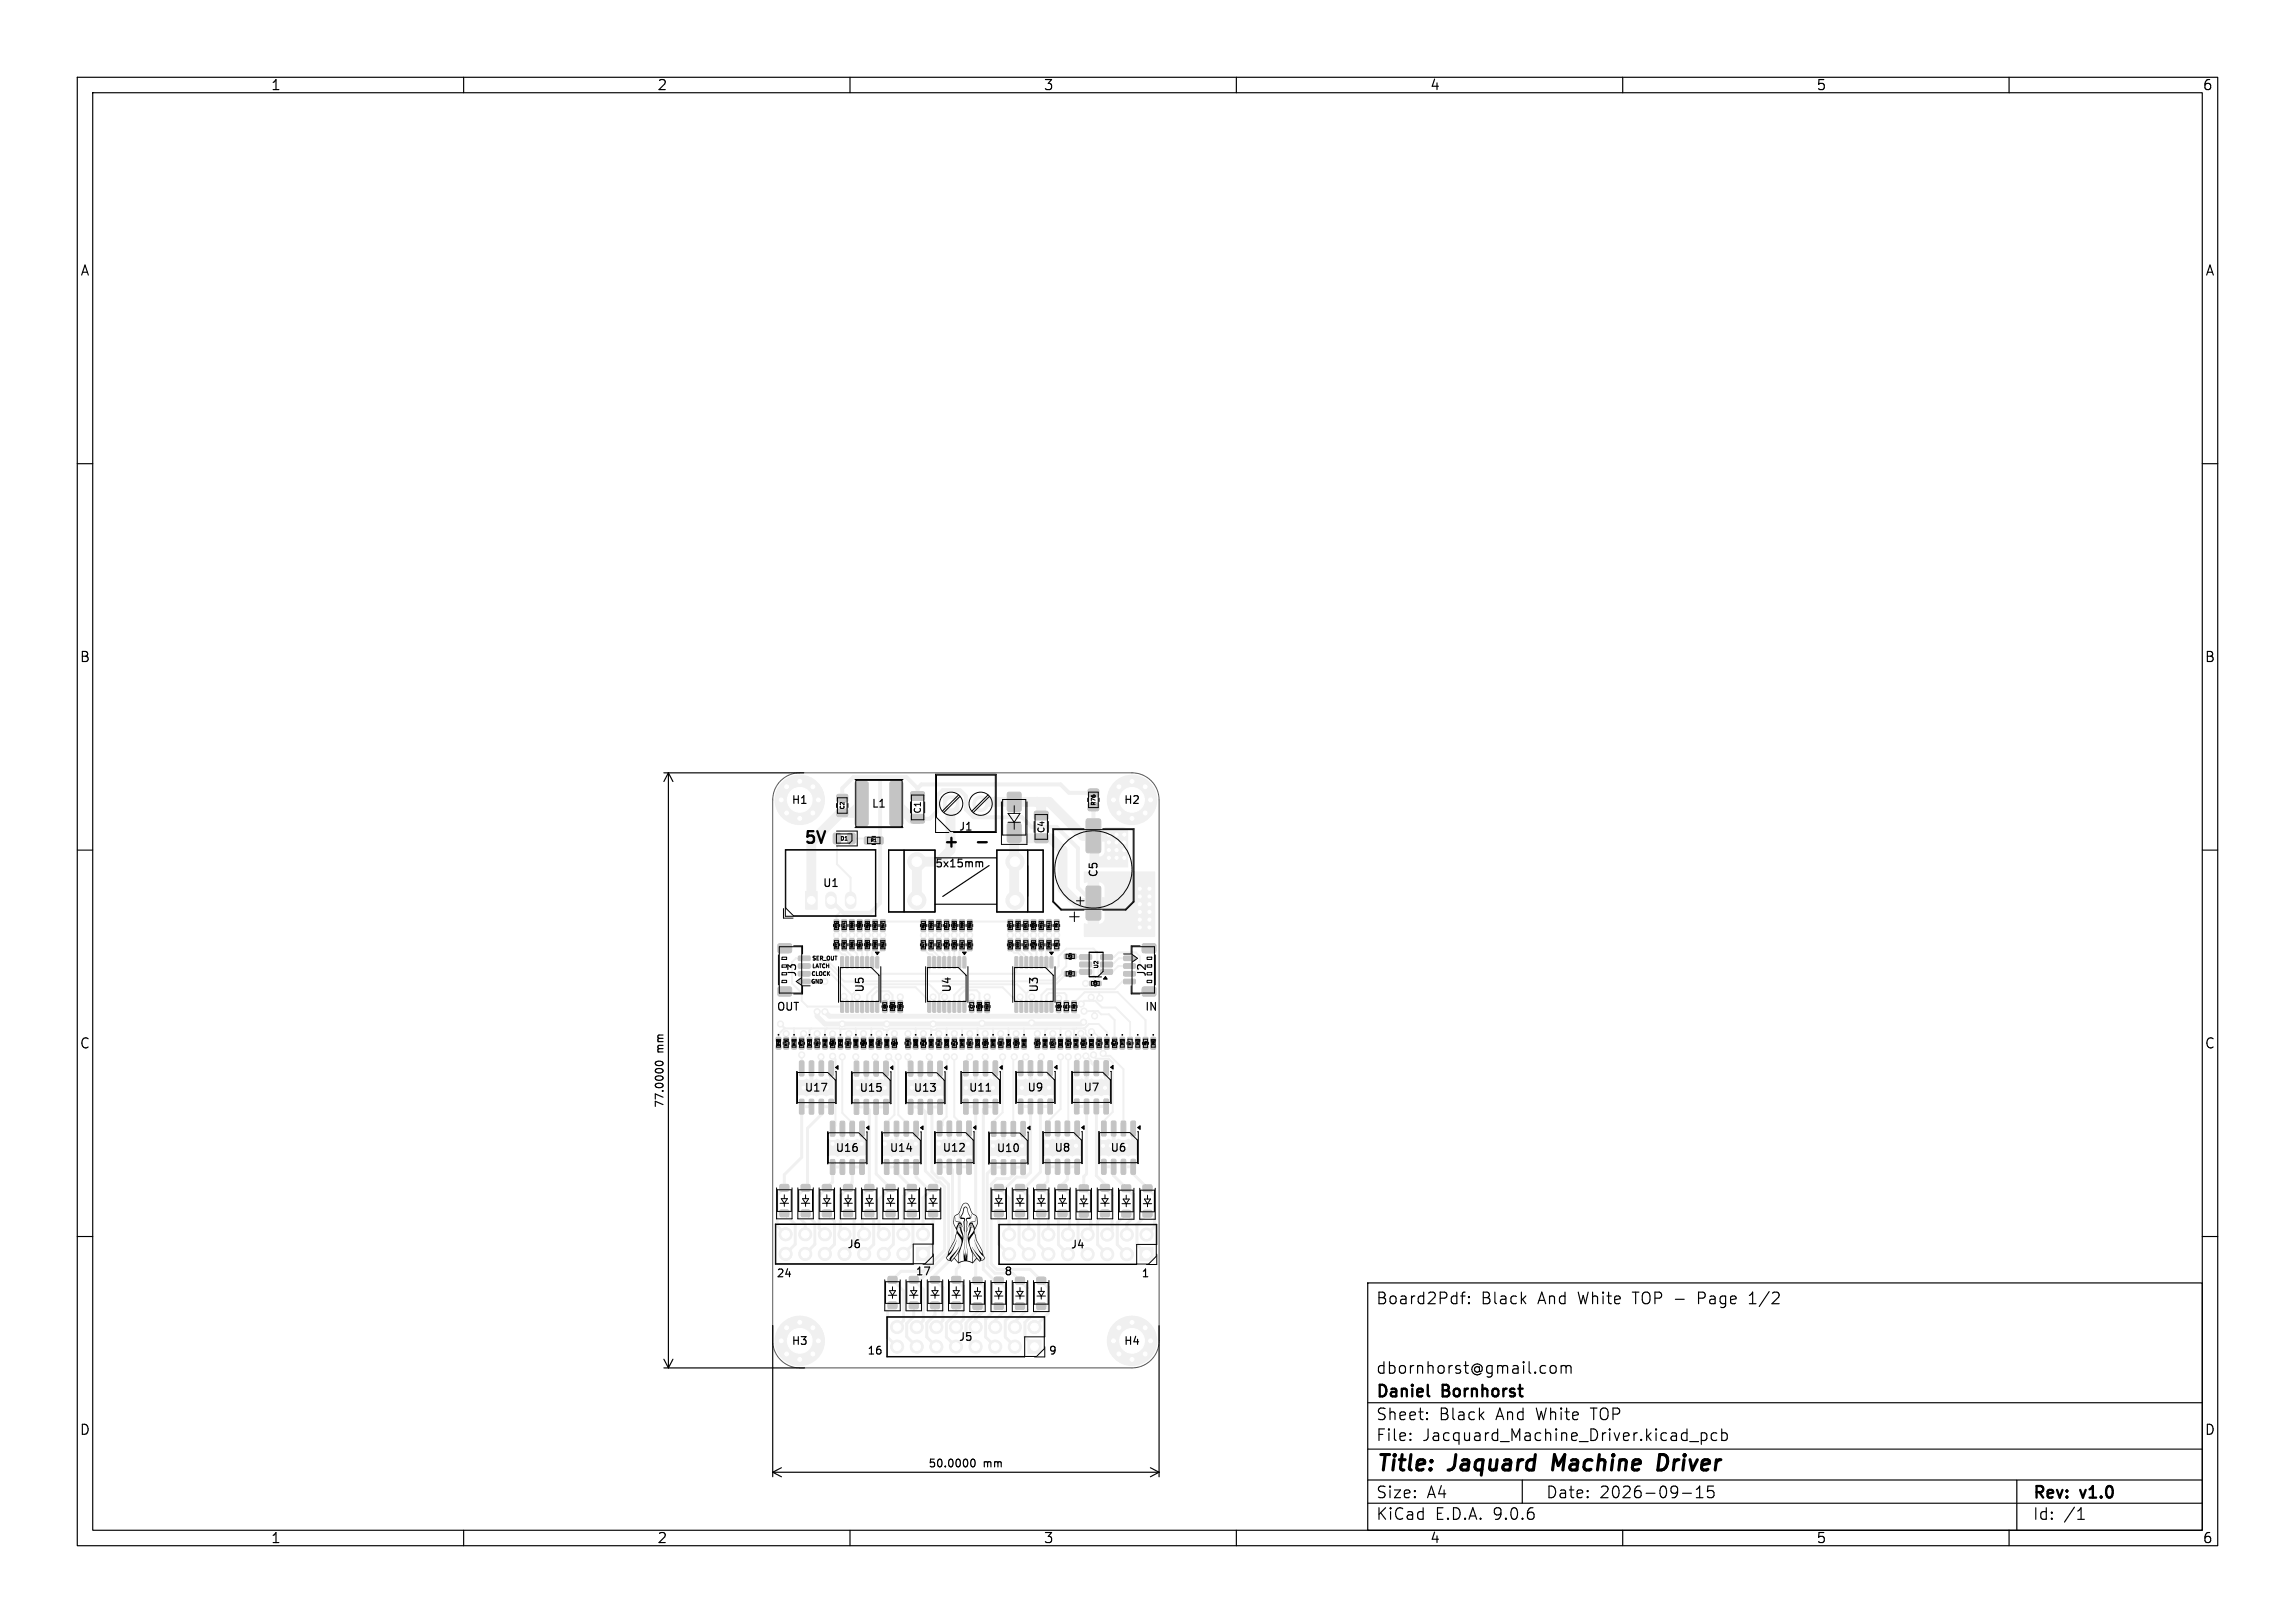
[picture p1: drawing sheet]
<svg xmlns="http://www.w3.org/2000/svg" width="297mm" height="210mm" viewBox="0 0 297 210" stroke-linecap="round" stroke-linejoin="round" font-family="sans-serif">
<defs><g id="words">
<g font-size="2.8">
<text x="178" y="190.9">Title:</text>
<text x="187.7" y="190.9">Jaquard</text>
<text x="201.8" y="190.9">Machine</text>
<text x="216.2" y="190.9">Driver</text>
</g>
<g font-size="2.1">
<text x="104" y="109.3">5V</text>
<text x="122" y="109.8">+</text>
<text x="178" y="169">Board2Pdf:</text>
<text x="191.7" y="169">Black</text>
<text x="199.1" y="169">And</text>
<text x="204.4" y="169">White</text>
<text x="211.6" y="169">TOP -</text>
<text x="220.3" y="169">Page</text>
<text x="227.1" y="169">1/2</text>
<text x="178" y="178">dbornhorst@gmail.com</text>
<text x="178" y="184">Sheet:</text>
<text x="178" y="181.2">Daniel</text>
<text x="186.2" y="184">Black</text>
<text x="186.7" y="181.2">Bornhorst</text>
<text x="193.7" y="184">And</text>
<text x="199" y="184">White</text>
<text x="206.2" y="184">TOP</text>
<text x="178" y="186.7">File:</text>
<text x="184.1" y="186.7">Jacquard_Machine_Driver.kicad_pcb</text>
<text x="178" y="196.9">KiCad</text>
<text x="178" y="194.1">Size:</text>
<text x="184.7" y="194.1">A4</text>
<text x="185.7" y="196.9">E.D.A.</text>
<text x="193.3" y="196.9">9.0.6</text>
<text x="200" y="194.1">Date:</text>
<text x="207" y="194.1">2026-09-15</text>
<text x="263" y="194.3">Rev:</text>
<text x="263" y="196.9">Id:</text>
<text x="267.1" y="196.9">/1</text>
<text x="269.4" y="194.3">v1.0</text>
</g>
<g font-size="1.8">
<text x="35" y="11.9">1</text>
<text x="85" y="11.9">2</text>
<text x="135" y="11.9">3</text>
<text x="185" y="11.9">4</text>
<text x="235" y="11.9">5</text>
<text x="285" y="11.9">6</text>
<text x="10.3" y="35.9">A</text>
<text x="285.4" y="35.9">A</text>
<text x="10.3" y="85.9">B</text>
<text x="285.3" y="85.9">B</text>
<text x="10.3" y="135.9">C</text>
<text x="285.3" y="135.9">C</text>
<text x="10.3" y="185.9">D</text>
<text x="285.3" y="185.9">D</text>
<text x="35" y="199.9">1</text>
<text x="85" y="199.9">2</text>
<text x="135" y="199.9">3</text>
<text x="185" y="199.9">4</text>
<text x="235" y="199.9">5</text>
<text x="285" y="199.9">6</text>
</g>
<g font-size="1.4">
<text x="102.4" y="104.2">H1</text>
<text x="112.7" y="104.7">L1</text>
<text x="124" y="107.7">J1</text>
<text x="145.4" y="104.2">H2</text>
<text x="120.9" y="112.4">5x15mm</text>
<text x="142.2" y="113.6" transform="rotate(-90 142.2 113.6)">C5</text>
<text x="106.4" y="115">U1</text>
<text x="100.4" y="131">OUT</text>
<text x="103.2" y="126.5" transform="rotate(-90 103.2 126.5)">J3</text>
<text x="112" y="128.5" transform="rotate(-90 112 128.5)">U5</text>
<text x="123.2" y="128.5" transform="rotate(-90 123.2 128.5)">U4</text>
<text x="134.5" y="128.5" transform="rotate(-90 134.5 128.5)">U3</text>
<text x="148.1" y="131">IN</text>
<text x="148.5" y="126.5" transform="rotate(-90 148.5 126.5)">J2</text>
<text x="86.1" y="136.2" transform="rotate(-90 86.1 136.2)">mm</text>
<text x="86.1" y="143.4" transform="rotate(-90 86.1 143.4)">77.0000</text>
<text x="104.1" y="141.5">U17</text>
<text x="111.1" y="141.5">U15</text>
<text x="118.1" y="141.5">U13</text>
<text x="125.3" y="141.5">U11</text>
<text x="132.9" y="141.4">U9</text>
<text x="140.1" y="141.4">U7</text>
<text x="108.1" y="149.3">U16</text>
<text x="115.1" y="149.3">U14</text>
<text x="121.9" y="149.2">U12</text>
<text x="128.9" y="149.3">U10</text>
<text x="136.4" y="149.2">U8</text>
<text x="143.6" y="149.2">U6</text>
<text x="109.6" y="161.7">J6</text>
<text x="138.5" y="161.7">J4</text>
<text x="100.4" y="165.5">24</text>
<text x="118.4" y="165.2">17</text>
<text x="129.9" y="165.2">8</text>
<text x="147.6" y="165.5">1</text>
<text x="124" y="173.7">J5</text>
<text x="102.4" y="174.2">H3</text>
<text x="112.2" y="175.5">16</text>
<text x="135.6" y="175.5">9</text>
<text x="145.4" y="174.2">H4</text>
<text x="120.1" y="190.1">50.0000</text>
<text x="127.3" y="190.1">mm</text>
</g>
<g font-size="1.1">
<text x="119.3" y="105.4" transform="rotate(-90 119.3 105.4)">C1</text>
<text x="135.3" y="107.9" transform="rotate(-90 135.3 107.9)">C4</text>
</g>
<g font-size=".7">
<text x="109.4" y="104.8" transform="rotate(-90 109.4 104.8)">C2</text>
<text x="141.9" y="104.3" transform="rotate(-90 141.9 104.3)">R76</text>
<text x="108.7" y="108.9">D1</text>
<text x="105" y="125.4">LATCH</text>
<text x="105" y="124.4">SER_OUT</text>
<text x="142.2" y="125.4" transform="rotate(-90 142.2 125.4)">U2</text>
<text x="104.9" y="127.4">GND</text>
<text x="104.9" y="126.4">CLOCK</text>
</g>
<text font-size=".6" x="112.6" y="109">R1</text>
<g font-size=".4">
<text x="108.4" y="122.7" transform="rotate(-90 108.4 122.7)">R71</text>
<text x="108.4" y="120.2" transform="rotate(-90 108.4 120.2)">R75</text>
<text x="109.4" y="122.7" transform="rotate(-90 109.4 122.7)">R70</text>
<text x="109.4" y="120.2" transform="rotate(-90 109.4 120.2)">R74</text>
<text x="110.4" y="122.7" transform="rotate(-90 110.4 122.7)">R65</text>
<text x="110.4" y="120.2" transform="rotate(-90 110.4 120.2)">R69</text>
<text x="111.4" y="122.7" transform="rotate(-90 111.4 122.7)">R64</text>
<text x="111.4" y="120.2" transform="rotate(-90 111.4 120.2)">R68</text>
<text x="112.4" y="122.6" transform="rotate(-90 112.4 122.6)">R59</text>
<text x="112.4" y="120.2" transform="rotate(-90 112.4 120.2)">R63</text>
<text x="113.4" y="122.7" transform="rotate(-90 113.4 122.7)">R58</text>
<text x="113.4" y="120.2" transform="rotate(-90 113.4 120.2)">R62</text>
<text x="114.4" y="122.7" transform="rotate(-90 114.4 122.7)">R53</text>
<text x="114.4" y="120.2" transform="rotate(-90 114.4 120.2)">R57</text>
<text x="119.7" y="122.7" transform="rotate(-90 119.7 122.7)">R47</text>
<text x="119.7" y="120.2" transform="rotate(-90 119.7 120.2)">R51</text>
<text x="120.7" y="122.7" transform="rotate(-90 120.7 122.7)">R46</text>
<text x="120.7" y="120.2" transform="rotate(-90 120.7 120.2)">R50</text>
<text x="121.7" y="122.7" transform="rotate(-90 121.7 122.7)">R41</text>
<text x="121.7" y="120.2" transform="rotate(-90 121.7 120.2)">R45</text>
<text x="122.7" y="122.7" transform="rotate(-90 122.7 122.7)">R40</text>
<text x="122.7" y="120.2" transform="rotate(-90 122.7 120.2)">R44</text>
<text x="123.7" y="122.7" transform="rotate(-90 123.7 122.7)">R35</text>
<text x="123.7" y="120.2" transform="rotate(-90 123.7 120.2)">R39</text>
<text x="124.7" y="122.7" transform="rotate(-90 124.7 122.7)">R34</text>
<text x="124.7" y="120.2" transform="rotate(-90 124.7 120.2)">R38</text>
<text x="125.7" y="122.7" transform="rotate(-90 125.7 122.7)">R29</text>
<text x="125.7" y="120.2" transform="rotate(-90 125.7 120.2)">R33</text>
<text x="130.9" y="122.7" transform="rotate(-90 130.9 122.7)">R23</text>
<text x="130.9" y="120.2" transform="rotate(-90 130.9 120.2)">R27</text>
<text x="131.9" y="122.7" transform="rotate(-90 131.9 122.7)">R22</text>
<text x="131.9" y="120.2" transform="rotate(-90 131.9 120.2)">R26</text>
<text x="132.9" y="122.7" transform="rotate(-90 132.9 122.7)">R17</text>
<text x="132.9" y="120.2" transform="rotate(-90 132.9 120.2)">R21</text>
<text x="133.9" y="122.7" transform="rotate(-90 133.9 122.7)">R16</text>
<text x="133.9" y="120.2" transform="rotate(-90 133.9 120.2)">R20</text>
<text x="134.9" y="122.7" transform="rotate(-90 134.9 122.7)">R11</text>
<text x="134.9" y="120.2" transform="rotate(-90 134.9 120.2)">R15</text>
<text x="135.9" y="122.7" transform="rotate(-90 135.9 122.7)">R10</text>
<text x="135.9" y="120.2" transform="rotate(-90 135.9 120.2)">R14</text>
<text x="136.9" y="122.5" transform="rotate(-90 136.9 122.5)">R5</text>
<text x="136.9" y="120" transform="rotate(-90 136.9 120)">R9</text>
<text x="138.2" y="123.9">R3</text>
<text x="115.7" y="130.7" transform="rotate(-90 115.7 130.7)">R52</text>
<text x="116.7" y="130.7" transform="rotate(-90 116.7 130.7)">R56</text>
<text x="126.9" y="130.7" transform="rotate(-90 126.9 130.7)">R28</text>
<text x="127.9" y="130.7" transform="rotate(-90 127.9 130.7)">R32</text>
<text x="138.2" y="130.5" transform="rotate(-90 138.2 130.5)">R4</text>
<text x="138.2" y="126.2">R2</text>
<text x="139.2" y="130.5" transform="rotate(-90 139.2 130.5)">R8</text>
<text x="101.9" y="135.4" transform="rotate(-90 101.9 135.4)">R73</text>
<text x="103.9" y="135.4" transform="rotate(-90 103.9 135.4)">R72</text>
<text x="105.9" y="135.4" transform="rotate(-90 105.9 135.4)">R67</text>
<text x="107.9" y="135.4" transform="rotate(-90 107.9 135.4)">R66</text>
<text x="109.9" y="135.4" transform="rotate(-90 109.9 135.4)">R61</text>
<text x="111.9" y="135.4" transform="rotate(-90 111.9 135.4)">R60</text>
<text x="113.9" y="135.4" transform="rotate(-90 113.9 135.4)">R55</text>
<text x="115.9" y="135.4" transform="rotate(-90 115.9 135.4)">R54</text>
<text x="117.7" y="135.4" transform="rotate(-90 117.7 135.4)">R49</text>
<text x="119.7" y="135.4" transform="rotate(-90 119.7 135.4)">R48</text>
<text x="121.7" y="135.4" transform="rotate(-90 121.7 135.4)">R43</text>
<text x="123.7" y="135.4" transform="rotate(-90 123.7 135.4)">R42</text>
<text x="125.7" y="135.4" transform="rotate(-90 125.7 135.4)">R37</text>
<text x="127.7" y="135.4" transform="rotate(-90 127.7 135.4)">R36</text>
<text x="129.7" y="135.4" transform="rotate(-90 129.7 135.4)">R31</text>
<text x="131.7" y="135.4" transform="rotate(-90 131.7 135.4)">R30</text>
<text x="134.4" y="135.4" transform="rotate(-90 134.4 135.4)">R25</text>
<text x="136.4" y="135.4" transform="rotate(-90 136.4 135.4)">R24</text>
<text x="138.4" y="135.4" transform="rotate(-90 138.4 135.4)">R19</text>
<text x="140.4" y="135.4" transform="rotate(-90 140.4 135.4)">R18</text>
<text x="142.4" y="135.4" transform="rotate(-90 142.4 135.4)">R13</text>
<text x="144.4" y="135.4" transform="rotate(-90 144.4 135.4)">R12</text>
<text x="146.4" y="135.3" transform="rotate(-90 146.4 135.3)">R7</text>
<text x="148.4" y="135.3" transform="rotate(-90 148.4 135.3)">R6</text>
</g>
<g font-size=".3">
<text x="114.7" y="130.5" transform="rotate(-90 114.7 130.5)">C8</text>
<text x="125.9" y="130.5" transform="rotate(-90 125.9 130.5)">C7</text>
<text x="137.2" y="130.5" transform="rotate(-90 137.2 130.5)">C6</text>
<text x="141.5" y="127.4">C3</text>
<text x="100.9" y="135.4" transform="rotate(-90 100.9 135.4)">D48</text>
<text x="102.9" y="135.4" transform="rotate(-90 102.9 135.4)">D47</text>
<text x="104.9" y="135.4" transform="rotate(-90 104.9 135.4)">D44</text>
<text x="106.9" y="135.4" transform="rotate(-90 106.9 135.4)">D43</text>
<text x="108.9" y="135.4" transform="rotate(-90 108.9 135.4)">D40</text>
<text x="110.9" y="135.4" transform="rotate(-90 110.9 135.4)">D39</text>
<text x="112.9" y="135.4" transform="rotate(-90 112.9 135.4)">D36</text>
<text x="114.9" y="135.4" transform="rotate(-90 114.9 135.4)">D35</text>
<text x="118.7" y="135.4" transform="rotate(-90 118.7 135.4)">D32</text>
<text x="120.7" y="135.4" transform="rotate(-90 120.7 135.4)">D31</text>
<text x="122.7" y="135.4" transform="rotate(-90 122.7 135.4)">D28</text>
<text x="124.7" y="135.4" transform="rotate(-90 124.7 135.4)">D27</text>
<text x="126.7" y="135.4" transform="rotate(-90 126.7 135.4)">D24</text>
<text x="128.7" y="135.4" transform="rotate(-90 128.7 135.4)">D23</text>
<text x="130.7" y="135.4" transform="rotate(-90 130.7 135.4)">D20</text>
<text x="132.7" y="135.4" transform="rotate(-90 132.7 135.4)">D19</text>
<text x="135.4" y="135.4" transform="rotate(-90 135.4 135.4)">D16</text>
<text x="137.4" y="135.4" transform="rotate(-90 137.4 135.4)">D15</text>
<text x="139.4" y="135.4" transform="rotate(-90 139.4 135.4)">D12</text>
<text x="141.4" y="135.4" transform="rotate(-90 141.4 135.4)">D11</text>
<text x="143.4" y="135.3" transform="rotate(-90 143.4 135.3)">D8</text>
<text x="145.4" y="135.3" transform="rotate(-90 145.4 135.3)">D7</text>
<text x="147.4" y="135.3" transform="rotate(-90 147.4 135.3)">D4</text>
<text x="149.4" y="135.3" transform="rotate(-90 149.4 135.3)">D3</text>
</g>
</g></defs>
<g fill="#f0f0f0" stroke="#f0f0f0" stroke-width=".13">
<path d="M144 134.3h.5v.4h-.5z"/>
<path d="M144 135.3h.5v.4h-.5z"/>
<path d="M112 122.5h.5v.5h-.5z"/>
<path d="M112 121.5h.5v.5h-.5z"/>
<path d="M109.8 107.9l.6-.1 .3 .2v1l-.2 .2h-.6l-.2-.2z"/>
<path d="M107.9 107.9l.7-.1 .2 .2v1l-.2 .2h-.5l-.3-.2z"/>
<path d="M106.5 134.3h.5v.5h-.5z"/>
<path d="M106.5 135.2h.5v.5h-.5z"/>
<path d="M142.5 125.5l1.4-.1 .1 .2v.4l-.2 .1h-1.3l-.1-.2z"/>
<path d="M142.5 124.5h1.4l.1 .1v.4l-.2 .1h-1.3l-.1-.1z"/>
<path d="M142.5 123.6l1.4-.1 .1 .2v.4l-.2 .1h-1.3l-.1-.2z"/>
<path d="M139.8 123.6l1.4-.1 .1 .2v.4l-.2 .1h-1.3l-.1-.2z"/>
<path d="M139.8 124.5h1.4l.1 .1v.4l-.2 .1h-1.3l-.1-.1z"/>
<path d="M139.8 125.5l1.4-.1 .1 .2v.4l-.2 .1h-1.3l-.1-.2z"/>
<path d="M145.4 123.7h1.5l.1 .2-.1 .3-.1 .1h-1.3l-.1-.1z"/>
<path d="M145.4 124.7h1.5l.1 .2-.1 .3-.1 .1h-1.3l-.1-.1z"/>
<path d="M145.4 125.7h1.5l.1 .2-.1 .3-.1 .1h-1.3l-.1-.1z"/>
<path d="M145.4 126.7h1.5l.1 .2-.1 .3-.1 .1h-1.3l-.1-.1z"/>
<path d="M147.9 122.2l.1-.1h1.4l.2 .3v.7l-.3 .2h-1.3l-.2-.2z"/>
<path d="M147.9 127.8l.1-.1h1.4l.2 .3v.7l-.3 .2h-1.3l-.2-.2z"/>
<path d="M132.1 145.1h.5l.1 .1v1.7l-.1 .1-.3 .1-.2-.1z"/>
<path d="M130.9 145.1h.4l.1 .1v1.7l-.1 .1-.3 .1-.2-.1z"/>
<path d="M129.6 145.1h.4l.2 .1v1.7l-.1 .1-.4 .1-.1-.1z"/>
<path d="M128.3 145.1h.4l.2 .1v1.7l-.1 .1-.4 .1-.1-.1z"/>
<path d="M128.3 150.1h.4h.2v1.8l-.1 .1h-.4l-.1-.1z"/>
<path d="M129.6 150.1h.4h.2v1.8l-.1 .1h-.4l-.1-.1z"/>
<path d="M130.9 150.1h.4h.1v1.8l-.1 .1h-.3l-.2-.1z"/>
<path d="M132.1 150.1h.5h.1v1.8l-.1 .1h-.3l-.2-.1z"/>
<path d="M141 134.3h.5v.5h-.5z"/>
<path d="M141 135.2h.5v.5h-.5z"/>
<path d="M124.2 119h.6v.5h-.6z"/>
<path d="M124.2 120h.6v.5h-.6z"/>
<path d="M134.2 156.6h.2h.9v.2v.6l-.2 .1-.9-.1-.1-.2z"/>
<path d="M134.2 153.3h.2h.9v.2v.6l-.2 .1-.9-.1-.1-.2z"/>
<path d="M118.6 161.4h1.7v1.7h-1.7z"/>
<path d="M112 156.6h.1h.9l.1 .2-.1 .6-.1 .1-.9-.1-.1-.2z"/>
<path d="M112 153.3h.1h.9l.1 .2-.1 .6-.1 .1-.9-.1-.1-.2z"/>
<path d="M139 134.3h.5v.5h-.5z"/>
<path d="M139 135.2h.5v.5h-.5z"/>
<path d="M111 122.5h.5v.5h-.5z"/>
<path d="M111 121.5h.5v.5h-.5z"/>
<path d="M137 134.3h.5v.5h-.5z"/>
<path d="M137 135.2h.5v.5h-.5z"/>
<path d="M137.7 129.5h.6v.5h-.6z"/>
<path d="M137.7 130.5h.6v.5h-.6z"/>
<path d="M128.7 168.6h.2h.9v.2v.6l-.2 .1-.9-.1-.1-.2z"/>
<path d="M128.7 165.3h.2h.9v.2v.6l-.2 .1-.9-.1-.1-.2z"/>
<path d="M131.2 134.2h.6v.5h-.6z"/>
<path d="M131.2 135.3h.6v.4h-.6z"/>
<path d="M115.2 101.2l1.4-.1 .2 .2v5.3l-.1 .2h-1.3l-.2-.1-.1-5.3z"/>
<path d="M110.7 101.2l1.4-.1 .2 .2 .1 5.3-.2 .2h-1.3l-.2-.1-.1-5.3z"/>
<path d="M136.5 122.5h.5v.5h-.5z"/>
<path d="M136.5 121.5h.5v.5h-.5z"/>
<path d="M127.2 134.3h.6v.4h-.6z"/>
<path d="M127.2 135.3h.6v.4h-.6z"/>
<path d="M132.5 122.5h.5v.5h-.5z"/>
<path d="M132.5 121.5h.5v.5h-.5z"/>
<path d="M126.2 134.3h.6v.5h-.6z"/>
<path d="M126.2 135.2h.6v.5h-.6z"/>
<path d="M110 119h.5v.5h-.5z"/>
<path d="M110 120h.5v.5h-.5z"/>
<path d="M138 134.3h.5v.4h-.5z"/>
<path d="M138 135.3h.5v.4h-.5z"/>
<path d="M122.2 122.5h.6v.5h-.6z"/>
<path d="M122.2 121.5h.6v.5h-.6z"/>
<path d="M135.5 122.5h.5v.5h-.5z"/>
<path d="M135.5 121.5h.5v.5h-.5z"/>
<path d="M146 134.3h.5v.4h-.5z"/>
<path d="M146 135.3h.5v.4h-.5z"/>
<path d="M134.5 122.5h.5v.5h-.5z"/>
<path d="M134.5 121.5h.5v.5h-.5z"/>
<path d="M132.2 134.3h.6v.5h-.6z"/>
<path d="M132.2 135.2h.6v.5h-.6z"/>
<path d="M136.5 119h.5v.5h-.5z"/>
<path d="M136.5 120h.5v.5h-.5z"/>
<path d="M107.5 134.2h.5v.5h-.5z"/>
<path d="M107.5 135.3h.5v.4h-.5z"/>
<path d="M136.7 129.5h.6v.5h-.6z"/>
<path d="M136.7 130.5h.6v.4h-.6z"/>
<path d="M134.2 168.6h.2h.9v.2v.6l-.2 .1-.9-.1-.1-.2z"/>
<path d="M134.2 165.3h.2h.9v.2v.6l-.2 .1-.9-.1-.1-.2z"/>
<path d="M145.2 156.7l.2-.1 .9 .1v.1v.6l-.2 .1-.9-.1-.1-.1z"/>
<path d="M145.2 153.4l.2-.1 .9 .1v.1v.6l-.2 .1-.9-.1-.1-.1z"/>
<path d="M112.5 134.3h.5v.5h-.5z"/>
<path d="M112.5 135.2h.5v.5h-.5z"/>
<path d="M117.7 168.5h.2h.9l.1 .2-.1 .6-.2 .1-.9-.1v-.2z"/>
<path d="M117.7 165.2h.2h.9l.1 .2-.1 .6-.2 .1-.9-.1v-.2z"/>
<path d="M121.2 134.3h.6v.4h-.6z"/>
<path d="M121.2 135.3h.6v.4h-.6z"/>
<path d="M148 134.3h.5v.4h-.5z"/>
<path d="M148 135.3h.5v.4h-.5z"/>
<path d="M120.2 119h.6v.5h-.6z"/>
<path d="M120.2 120h.6v.5h-.6z"/>
<path d="M128.6 137.3h.4l.1 .1v1.7l-.1 .1h-.3l-.2-.1z"/>
<path d="M127.3 137.3h.4l.1 .1v1.7l-.1 .1h-.3l-.1-.1z"/>
<path d="M126 137.3h.4l.2 .1v1.7l-.1 .1h-.4l-.1-.1z"/>
<path d="M124.7 137.3h.4l.2 .1v1.7l-.1 .1h-.4l-.1-.1z"/>
<path d="M124.7 142.3l.4-.1 .2 .1v1.7l-.1 .2h-.4l-.1-.1z"/>
<path d="M126 142.3l.4-.1 .2 .1v1.7l-.1 .2h-.4l-.1-.1z"/>
<path d="M127.3 142.3l.4-.1 .1 .1v1.7l-.1 .2h-.3l-.1-.1z"/>
<path d="M128.6 142.3l.4-.1 .1 .1v1.7l-.1 .2h-.3l-.2-.1z"/>
<path d="M148 156.7l.1-.1 .9 .1 .1 .1-.1 .6-.1 .1-.9-.1-.1-.1z"/>
<path d="M148 153.4l.1-.1 .9 .1 .1 .1-.1 .6-.1 .1-.9-.1-.1-.1z"/>
<path d="M104.3 115.4h1.5v2.3h-1.5z"/>
<path d="M124.6 123.8h.4l-.1 1.5-.3-.1z"/>
<path d="M124 123.8h.3v1.5l-.3-.1z"/>
<path d="M123.3 123.8h.4l-.1 1.5-.3-.1z"/>
<path d="M122.7 123.8h.3v1.5l-.3-.1z"/>
<path d="M122 123.8h.4l-.1 1.5-.3-.1z"/>
<path d="M121.4 123.8h.3v1.5l-.3-.1z"/>
<path d="M120.7 123.8h.4l-.1 1.5-.3-.1z"/>
<path d="M120.1 123.8h.3v1.5l-.3-.1z"/>
<path d="M120.1 129.5l.3 .1v1.4l-.3-.1z"/>
<path d="M120.7 129.5l.4 .1-.1 1.4-.3-.1z"/>
<path d="M121.4 129.5l.3 .1v1.4l-.3-.1z"/>
<path d="M122 129.5l.4 .1-.1 1.4-.3-.1z"/>
<path d="M122.7 129.5l.3 .1v1.4l-.3-.1z"/>
<path d="M123.3 129.5l.4 .1-.1 1.4-.3-.1z"/>
<path d="M124 129.5l.3 .1v1.4l-.3-.1z"/>
<path d="M124.6 129.5l.4 .1-.1 1.4-.3-.1z"/>
<path d="M130.2 134.3h.6v.5h-.6z"/>
<path d="M130.2 135.2h.6v.5h-.6z"/>
<path d="M133.5 119h.5v.5h-.5z"/>
<path d="M133.5 120h.5v.5h-.5z"/>
<path d="M110 122.5h.5v.5h-.5z"/>
<path d="M110 121.5h.5v.5h-.5z"/>
<path d="M114 122.5h.5v.5h-.5z"/>
<path d="M114 121.5h.5v.5h-.5z"/>
<path d="M126.5 129.5h.5v.5h-.5z"/>
<path d="M126.5 130.5h.5v.5h-.5z"/>
<path d="M118.2 134.3h.6v.5h-.6z"/>
<path d="M118.2 135.2h.6v.5h-.6z"/>
<path d="M121.2 119h.6v.5h-.6z"/>
<path d="M121.2 120h.6v.5h-.6z"/>
<path d="M109.5 134.2h.5v.5h-.5z"/>
<path d="M109.5 135.3h.5v.4h-.5z"/>
<path d="M100.5 134.3h.5v.5h-.5z"/>
<path d="M100.5 135.2h.5v.5h-.5z"/>
<path d="M108.5 134.3h.5v.5h-.5z"/>
<path d="M108.5 135.2h.5v.5h-.5z"/>
<path d="M140 134.3h.5v.4h-.5z"/>
<path d="M140 135.3h.5v.4h-.5z"/>
<path d="M108.3 104.7h.2h1.1l.1 .2v.6l-.2 .2h-1.1l-.1-.3z"/>
<path d="M108.3 102.8h.2h1.1l.1 .2v.6l-.2 .2h-1.1l-.1-.3z"/>
<path d="M131.5 168.6h.1h.9l.1 .2-.1 .6-.1 .1-.9-.1-.1-.2z"/>
<path d="M131.5 165.3h.1h.9l.1 .2-.1 .6-.1 .1-.9-.1-.1-.2z"/>
<path d="M142 134.3h.5v.4h-.5z"/>
<path d="M142 135.3h.5v.4h-.5z"/>
<path d="M137.8 123.5h.4v.5h-.4z"/>
<path d="M138.8 123.5h.4v.5h-.4z"/>
<path d="M115 168.5h.1h.9l.1 .2-.1 .6-.1 .1-.9-.1-.1-.2z"/>
<path d="M115 165.2h.1h.9l.1 .2-.1 .6-.1 .1-.9-.1-.1-.2z"/>
<path d="M116.2 130.5h.6v.5h-.6z"/>
<path d="M116.2 129.5h.6v.5h-.6z"/>
<path d="M145 134.3h.5v.5h-.5z"/>
<path d="M145 135.2h.5v.5h-.5z"/>
<path d="M114.4 137.3h.4l.1 .1 .1 1.7-.1 .1-.4 .1-.1-.1z"/>
<path d="M113.1 137.3h.4l.2 .1v1.7l-.1 .1-.4 .1-.1-.1z"/>
<path d="M111.9 137.3h.4l.1 .1v1.7l-.1 .1-.3 .1-.2-.1z"/>
<path d="M110.6 137.3h.4l.1 .1v1.7v.1l-.4 .1-.1-.1z"/>
<path d="M110.6 142.3h.4h.1v1.8v.1h-.4l-.1-.1z"/>
<path d="M111.9 142.3h.4h.1v1.8l-.1 .1h-.3l-.2-.1z"/>
<path d="M113.1 142.3h.4h.2v1.8l-.1 .1h-.4l-.1-.1z"/>
<path d="M114.4 142.3h.4h.1l.1 1.8-.1 .1h-.4l-.1-.1z"/>
<path d="M136 134.3h.5v.4h-.5z"/>
<path d="M136 135.3h.5v.4h-.5z"/>
<path d="M131.5 156.6h.1h.9l.1 .2-.1 .6-.1 .1-.9-.1-.1-.2z"/>
<path d="M131.5 153.3h.1h.9l.1 .2-.1 .6-.1 .1-.9-.1-.1-.2z"/>
<path d="M117.2 134.2h.6v.5h-.6z"/>
<path d="M117.2 135.3h.6v.4h-.6z"/>
<path d="M109.2 156.6h.2h.9l.1 .2-.1 .6-.2 .1-.9-.1-.1-.2z"/>
<path d="M109.2 153.3h.2h.9l.1 .2-.1 .6-.2 .1-.9-.1-.1-.2z"/>
<path d="M130.5 122.5h.5v.5h-.5z"/>
<path d="M130.5 121.5h.5v.5h-.5z"/>
<path d="M117.9 105.4h.2h1.4l.2 .2-.1 .8-.2 .1h-1.4l-.2-.2z"/>
<path d="M117.9 102.5l.2-.1h1.4l.2 .3-.1 .7-.2 .2h-1.4l-.2-.3z"/>
<path d="M114.5 134.3h.5v.5h-.5z"/>
<path d="M114.5 135.2h.5v.5h-.5z"/>
<path d="M115.2 129.5h.6v.5h-.6z"/>
<path d="M115.2 130.5h.6v.5h-.6z"/>
<path d="M128.7 156.6h.2h.9v.2v.6l-.2 .1-.9-.1-.1-.2z"/>
<path d="M128.7 153.3h.2h.9v.2v.6l-.2 .1-.9-.1-.1-.2z"/>
<path d="M127.5 130.5h.5v.5h-.5z"/>
<path d="M127.5 129.5h.5v.5h-.5z"/>
<path d="M118.3 145.1h.4l.1 .1 .1 1.7-.1 .1h-.4l-.1-.1z"/>
<path d="M117 145.1h.4l.2 .1v1.7l-.1 .1h-.4l-.1-.1z"/>
<path d="M115.8 145.1h.4l.1 .1v1.7l-.1 .1h-.3l-.2-.1z"/>
<path d="M114.5 145.1h.4l.1 .1 .1 1.7-.1 .1h-.4l-.1-.1z"/>
<path d="M114.5 150.1l.4-.1 .1 .1 .1 1.7-.1 .2h-.4l-.1-.1z"/>
<path d="M115.8 150.1l.4-.1 .1 .1v1.7l-.1 .2h-.3l-.2-.1z"/>
<path d="M117 150.1l.4-.1 .2 .1v1.7l-.1 .2h-.4l-.1-.1z"/>
<path d="M118.3 150.1l.4-.1 .1 .1 .1 1.7-.1 .2h-.4l-.1-.1z"/>
<path d="M123.2 119h.6v.5h-.6z"/>
<path d="M123.2 120h.6v.5h-.6z"/>
<path d="M124.2 122.5h.6v.5h-.6z"/>
<path d="M124.2 121.5h.6v.5h-.6z"/>
<path d="M106.5 156.6h.1h.9l.1 .2-.1 .6-.1 .1-.9-.1-.1-.2z"/>
<path d="M106.5 153.3h.1h.9l.1 .2-.1 .6-.1 .1-.9-.1-.1-.2z"/>
<path d="M135 134.3h.5v.5h-.5z"/>
<path d="M135 135.2h.5v.5h-.5z"/>
<path d="M113 119h.5v.5h-.5z"/>
<path d="M113 120h.5v.5h-.5z"/>
<path d="M120.5 168.5h.1h.9l.1 .2-.1 .6-.1 .1-.9-.1-.1-.2z"/>
<path d="M120.5 165.2h.1h.9l.1 .2-.1 .6-.1 .1-.9-.1-.1-.2z"/>
<path d="M133.9 108l.2-.1h1.4l.1 .3v.7l-.2 .2-1.4-.1-.1-.2z"/>
<path d="M133.9 105h.2h1.4l.1 .2v.7l-.2 .2h-1.4l-.1-.2z"/>
<path d="M139.1 145.1h.5h.1v1.8l-.1 .1h-.3l-.2-.1z"/>
<path d="M137.9 145.1h.4h.1v1.8l-.1 .1h-.3l-.2-.1z"/>
<path d="M136.6 145.1h.4h.2v1.8l-.1 .1h-.4l-.1-.1z"/>
<path d="M135.3 145.1h.4h.2v1.8l-.1 .1h-.4l-.1-.1z"/>
<path d="M135.3 150h.4l.2 .1v1.7l-.1 .1-.4 .1-.1-.1z"/>
<path d="M136.6 150h.4l.2 .1v1.7l-.1 .1-.4 .1-.1-.1z"/>
<path d="M137.9 150h.4l.1 .1v1.7l-.1 .1-.3 .1-.2-.1z"/>
<path d="M139.1 150h.5l.1 .1v1.7l-.1 .1-.3 .1-.2-.1z"/>
<path d="M125.2 122.5h.6v.5h-.6z"/>
<path d="M125.2 121.5h.6v.5h-.6z"/>
<path d="M135.9 123.8h.4l-.1 1.5-.3-.1z"/>
<path d="M135.3 123.8h.3v1.5l-.4-.1z"/>
<path d="M134.6 123.8h.4l-.1 1.5-.3-.1z"/>
<path d="M134 123.8h.3v1.5l-.4-.1z"/>
<path d="M133.3 123.8h.4l-.1 1.5-.3-.1z"/>
<path d="M132.7 123.8h.3v1.5l-.4-.1z"/>
<path d="M132 123.8h.4l-.1 1.5-.3-.1z"/>
<path d="M131.4 123.8h.3v1.5l-.4-.1z"/>
<path d="M131.4 129.5l.3 .1v1.4l-.4-.1z"/>
<path d="M132 129.5l.4 .1-.1 1.4-.3-.1z"/>
<path d="M132.7 129.5l.3 .1v1.4l-.4-.1z"/>
<path d="M133.3 129.5l.4 .1-.1 1.4-.3-.1z"/>
<path d="M134 129.5l.3 .1v1.4l-.4-.1z"/>
<path d="M134.6 129.5l.4 .1-.1 1.4-.3-.1z"/>
<path d="M135.3 129.5l.3 .1v1.4l-.4-.1z"/>
<path d="M135.9 129.5l.4 .1-.1 1.4-.3-.1z"/>
<path d="M113.4 123.8h.3v1.5l-.4-.1z"/>
<path d="M112.7 123.8h.4l-.1 1.5-.3-.1z"/>
<path d="M112.1 123.8h.3v1.5l-.4-.1z"/>
<path d="M111.4 123.8h.4l-.1 1.5-.3-.1z"/>
<path d="M110.8 123.8h.3v1.5l-.4-.1z"/>
<path d="M110.1 123.8h.4l-.1 1.5-.3-.1z"/>
<path d="M109.5 123.8h.3v1.5l-.4-.1z"/>
<path d="M108.8 123.8h.4l-.1 1.5-.3-.1z"/>
<path d="M108.8 129.5l.4 .1-.1 1.4-.3-.1z"/>
<path d="M109.5 129.5l.3 .1v1.4l-.4-.1z"/>
<path d="M110.1 129.5l.4 .1-.1 1.4-.3-.1z"/>
<path d="M110.8 129.5l.3 .1v1.4l-.4-.1z"/>
<path d="M111.4 129.5l.4 .1-.1 1.4-.3-.1z"/>
<path d="M112.1 129.5l.3 .1v1.4l-.4-.1z"/>
<path d="M112.7 129.5l.4 .1-.1 1.4-.3-.1z"/>
<path d="M113.4 129.5l.3 .1v1.4l-.4-.1z"/>
<path d="M142.5 156.6h.1h.9l.1 .2-.1 .6-.1 .1-.9-.1-.1-.2z"/>
<path d="M142.5 153.3h.1h.9l.1 .2-.1 .6-.1 .1-.9-.1-.1-.2z"/>
<path d="M114.7 156.6h.2h.9v.2v.6l-.2 .1-.9-.1v-.2z"/>
<path d="M114.7 153.3h.2h.9v.2v.6l-.2 .1-.9-.1v-.2z"/>
<path d="M109 122.5h.5v.5h-.5z"/>
<path d="M109 121.5h.5v.5h-.5z"/>
<path d="M111.5 134.2h.5v.5h-.5z"/>
<path d="M111.5 135.3h.5v.4h-.5z"/>
<path d="M134.5 119h.5v.5h-.5z"/>
<path d="M134.5 120h.5v.5h-.5z"/>
<path d="M119.2 134.2h.6v.5h-.6z"/>
<path d="M119.2 135.3h.6v.4h-.6z"/>
<path d="M113 122.5h.5v.5h-.5z"/>
<path d="M113 121.5h.5v.5h-.5z"/>
<path d="M112 119h.5v.5h-.5z"/>
<path d="M112 120h.5v.5h-.5z"/>
<path d="M122.2 103.1l.1-.1h1.5l.2 .1 .1 .2v1.5l-.1 .1-.2 .1h-1.5l-.1-.1-.1-.1v-1.5z"/>
<path d="M123.2 168.5h.2h.9v.2v.6l-.2 .1-.9-.1v-.2z"/>
<path d="M123.2 165.2h.2h.9v.2v.6l-.2 .1-.9-.1v-.2z"/>
<path d="M125.1 145.1h.5h.1v1.8l-.1 .1h-.3l-.2-.1z"/>
<path d="M123.9 145.1h.4h.1v1.8l-.1 .1h-.3l-.2-.1z"/>
<path d="M122.6 145.1h.4h.2v1.8l-.1 .1h-.4l-.1-.1z"/>
<path d="M121.3 145.1h.4h.2v1.8l-.1 .1h-.4l-.1-.1z"/>
<path d="M121.3 150h.4l.2 .1v1.7l-.1 .1-.4 .1-.1-.1z"/>
<path d="M122.6 150h.4l.2 .1v1.7l-.1 .1-.4 .1-.1-.1z"/>
<path d="M123.9 150h.4l.1 .1v1.7l-.1 .1-.3 .1-.2-.1z"/>
<path d="M125.1 150h.5l.1 .1v1.7l-.1 .1-.3 .1-.2-.1z"/>
<path d="M122.2 119h.6v.5h-.6z"/>
<path d="M122.2 120h.6v.5h-.6z"/>
<path d="M104.5 134.3h.5v.5h-.5z"/>
<path d="M104.5 135.2h.5v.5h-.5z"/>
<path d="M131.5 119h.5v.5h-.5z"/>
<path d="M131.5 120h.5v.5h-.5z"/>
<path d="M120.2 156.6h.2h.9v.2v.6l-.2 .1-.9-.1-.1-.2z"/>
<path d="M120.2 153.3h.2h.9v.2v.6l-.2 .1-.9-.1-.1-.2z"/>
<path d="M146.4 145.1h.4h.1l.1 1.8-.1 .1h-.4l-.1-.1z"/>
<path d="M145.1 145.1h.4h.2v1.8l-.1 .1h-.4l-.1-.1z"/>
<path d="M143.9 145.1h.4h.1v1.8l-.1 .1h-.3l-.2-.1z"/>
<path d="M142.6 145.1h.4h.1v1.8v.1h-.4l-.1-.1z"/>
<path d="M142.6 150h.4l.1 .1v1.7v.1l-.4 .1-.1-.1z"/>
<path d="M143.9 150h.4l.1 .1v1.7l-.1 .1-.3 .1-.2-.1z"/>
<path d="M145.1 150h.4l.2 .1v1.7l-.1 .1-.4 .1-.1-.1z"/>
<path d="M146.4 150h.4l.1 .1 .1 1.7-.1 .1-.4 .1-.1-.1z"/>
<path d="M124.2 134.3h.6v.5h-.6z"/>
<path d="M124.2 135.2h.6v.5h-.6z"/>
<path d="M103.3 126.7h1.5v.2v.3l-.1 .1h-1.3l-.1-.1z"/>
<path d="M103.3 125.7h1.5v.2v.3l-.1 .1h-1.3l-.1-.1z"/>
<path d="M103.3 124.7h1.5v.2v.3l-.1 .1h-1.3l-.1-.1z"/>
<path d="M103.3 123.7h1.5v.2v.3l-.1 .1h-1.3l-.1-.1z"/>
<path d="M100.7 127.8l.2-.1h1.4l.1 .3v.7l-.2 .2h-1.4l-.2-.2z"/>
<path d="M100.7 122.2l.2-.1h1.4l.1 .3v.7l-.2 .2h-1.4l-.2-.2z"/>
<path d="M108 122.5h.5v.5h-.5z"/>
<path d="M108 121.5h.5v.5h-.5z"/>
<path d="M125.2 119h.6v.5h-.6z"/>
<path d="M125.2 120h.6v.5h-.6z"/>
<path d="M109 119h.5v.5h-.5z"/>
<path d="M109 120h.5v.5h-.5z"/>
<path d="M138.7 130.5h.6v.5h-.6z"/>
<path d="M138.7 129.5h.6v.5h-.6z"/>
<path d="M103.5 134.2h.5v.5h-.5z"/>
<path d="M103.5 135.3h.5v.4h-.5z"/>
<path d="M132.5 119h.5v.5h-.5z"/>
<path d="M132.5 120h.5v.5h-.5z"/>
<path d="M101 156.6h.1h.9l.1 .2-.1 .6-.1 .1-.9-.1-.1-.2z"/>
<path d="M101 153.3h.1h.9l.1 .2-.1 .6-.1 .1-.9-.1-.1-.2z"/>
<path d="M102.5 134.3h.5v.5h-.5z"/>
<path d="M102.5 135.2h.5v.5h-.5z"/>
<path d="M103.7 156.6h.2h.9v.2v.6l-.2 .1-.9-.1-.1-.2z"/>
<path d="M103.7 153.3h.2h.9v.2v.6l-.2 .1-.9-.1-.1-.2z"/>
<path d="M121.2 122.5h.6v.5h-.6z"/>
<path d="M121.2 121.5h.6v.5h-.6z"/>
<path d="M113.6 108.3h.6v.9h-.6z"/>
<path d="M111.9 108.3h.7v.9h-.7z"/>
<path d="M131.5 122.5h.5v.5h-.5z"/>
<path d="M131.5 121.5h.5v.5h-.5z"/>
<path d="M120.2 122.5h.6v.5h-.6z"/>
<path d="M120.2 121.5h.6v.5h-.6z"/>
<path d="M119.2 122.5h.6v.5h-.6z"/>
<path d="M119.2 121.5h.6v.5h-.6z"/>
<path d="M114.2 129.5h.6v.5h-.6z"/>
<path d="M114.2 130.5h.6v.5h-.6z"/>
<path d="M105.5 134.2h.5v.5h-.5z"/>
<path d="M105.5 135.3h.5v.4h-.5z"/>
<path d="M140.6 114.7h.2h1.4l.2 .1v4l-.1 .2-1.5 .1-.2-.2-.1-4z"/>
<path d="M140.6 106h.2h1.4l.2 .1v4l-.1 .2-1.5 .1-.2-.2-.1-4z"/>
<path d="M137.8 125.7h.4v.6h-.4z"/>
<path d="M138.8 125.7h.4v.6h-.4z"/>
<path d="M133 173.4h1.7v1.7h-1.7z"/>
<path d="M111.3 145.1h.4l.1 .1 .1 1.7-.1 .1h-.4l-.1-.1z"/>
<path d="M110 145.1h.4l.2 .1v1.7l-.1 .1h-.4l-.1-.1z"/>
<path d="M108.8 145.1h.4l.1 .1v1.7l-.1 .1h-.3l-.2-.1z"/>
<path d="M107.5 145.1h.4l.1 .1 .1 1.7-.1 .1h-.4l-.1-.1z"/>
<path d="M107.5 150.1l.4-.1 .1 .1 .1 1.7-.1 .2h-.4l-.1-.1z"/>
<path d="M108.8 150.1l.4-.1 .1 .1v1.7l-.1 .2h-.3l-.2-.1z"/>
<path d="M110 150.1l.4-.1 .2 .1v1.7l-.1 .2h-.4l-.1-.1z"/>
<path d="M111.3 150.1l.4-.1 .1 .1 .1 1.7-.1 .2h-.4l-.1-.1z"/>
<path d="M107.3 137.3h.4l.1 .1 .1 1.7-.1 .1h-.4l-.1-.1z"/>
<path d="M106 137.3h.4l.2 .1v1.7l-.1 .1h-.4l-.1-.1z"/>
<path d="M104.8 137.3h.4l.1 .1v1.7l-.1 .1h-.3l-.2-.1z"/>
<path d="M103.5 137.3h.4l.1 .1v1.7v.1h-.4l-.1-.1z"/>
<path d="M103.5 142.3l.4-.1 .1 .1v1.7v.2h-.4l-.1-.1z"/>
<path d="M104.8 142.3l.4-.1 .1 .1v1.7l-.1 .2h-.3l-.2-.1z"/>
<path d="M106 142.3l.4-.1 .2 .1v1.7l-.1 .2h-.4l-.1-.1z"/>
<path d="M107.3 142.3l.4-.1 .1 .1 .1 1.7-.1 .2h-.4l-.1-.1z"/>
<path d="M128.2 134.3h.6v.5h-.6z"/>
<path d="M128.2 135.2h.6v.5h-.6z"/>
<path d="M140.9 102.1h.1h1l.2 .2v.6l-.2 .2h-1l-.2-.2z"/>
<path d="M140.9 104l.1-.1h1l.2 .3v.6l-.2 .1h-1l-.2-.2z"/>
<path d="M117.5 156.6h.1h.9l.1 .2-.1 .6-.1 .1-.9-.1-.1-.2z"/>
<path d="M117.5 153.3h.1h.9l.1 .2-.1 .6-.1 .1-.9-.1-.1-.2z"/>
<path d="M111 119h.5v.5h-.5z"/>
<path d="M111 120h.5v.5h-.5z"/>
<path d="M125.2 134.3h.6v.4h-.6z"/>
<path d="M125.2 135.3h.6v.4h-.6z"/>
<path d="M137 156.6h.1h.9l.1 .2-.1 .6-.1 .1-.9-.1-.1-.2z"/>
<path d="M137 153.3h.1h.9l.1 .2-.1 .6-.1 .1-.9-.1-.1-.2z"/>
<path d="M113.5 134.2h.5v.5h-.5z"/>
<path d="M113.5 135.3h.5v.4h-.5z"/>
<path d="M121.4 137.3h.4l.1 .1 .1 1.7-.1 .1-.4 .1-.1-.1z"/>
<path d="M120.1 137.3h.4l.2 .1v1.7l-.1 .1-.4 .1-.1-.1z"/>
<path d="M118.9 137.3h.4l.1 .1v1.7l-.1 .1-.3 .1-.2-.1z"/>
<path d="M117.6 137.3h.4l.1 .1v1.7v.1l-.4 .1-.1-.1z"/>
<path d="M117.6 142.3h.4h.1v1.8v.1h-.4l-.1-.1z"/>
<path d="M118.9 142.3h.4h.1v1.8l-.1 .1h-.3l-.2-.1z"/>
<path d="M120.1 142.3h.4h.2v1.8l-.1 .1h-.4l-.1-.1z"/>
<path d="M121.4 142.3h.4h.1l.1 1.8-.1 .1h-.4l-.1-.1z"/>
<path d="M119.2 119h.6v.5h-.6z"/>
<path d="M119.2 120h.6v.5h-.6z"/>
<path d="M125.5 129.5h.5v.5h-.5z"/>
<path d="M125.5 130.5h.5v.4h-.5z"/>
<path d="M135.6 137.3h.5h.1v1.8l-.1 .1h-.3l-.2-.1z"/>
<path d="M134.4 137.3h.4h.1v1.8l-.1 .1h-.3l-.2-.1z"/>
<path d="M133.1 137.3h.4h.2v1.8l-.1 .1h-.4l-.1-.1z"/>
<path d="M131.8 137.3h.4h.2v1.8l-.1 .1h-.4l-.1-.1z"/>
<path d="M131.8 142.2h.4l.2 .1v1.7l-.1 .1-.4 .1-.1-.1z"/>
<path d="M133.1 142.2h.4l.2 .1v1.7l-.1 .1-.4 .1-.1-.1z"/>
<path d="M134.4 142.2h.4l.1 .1v1.7l-.1 .1-.3 .1-.2-.1z"/>
<path d="M135.6 142.2h.5l.1 .1v1.7l-.1 .1-.3 .1-.2-.1z"/>
<path d="M126 168.6h.1h.9l.1 .2-.1 .6-.1 .1-.9-.1-.1-.2z"/>
<path d="M126 165.3h.1h.9l.1 .2-.1 .6-.1 .1-.9-.1-.1-.2z"/>
<path d="M130.4 106.6l.2-.1 1.5 .1v.2v2v.1l-.2 .1-1.5-.1-.1-.1v-2z"/>
<path d="M130.4 102.6l.2-.1 1.5 .1v.2v2v.1l-.2 .1-1.5-.1-.1-.1v-2z"/>
<path d="M114 119h.5v.5h-.5z"/>
<path d="M114 120h.5v.5h-.5z"/>
<path d="M123.2 122.5h.6v.5h-.6z"/>
<path d="M123.2 121.5h.6v.5h-.6z"/>
<path d="M130.5 119h.5v.5h-.5z"/>
<path d="M130.5 120h.5v.5h-.5z"/>
<path d="M108 119h.5v.5h-.5z"/>
<path d="M108 120h.5v.5h-.5z"/>
<path d="M110.5 134.3h.5v.5h-.5z"/>
<path d="M110.5 135.2h.5v.5h-.5z"/>
<path d="M134 134.3h.5v.4h-.5z"/>
<path d="M134 135.3h.5v.4h-.5z"/>
<path d="M115.5 134.2h.5v.5h-.5z"/>
<path d="M115.5 135.3h.5v.4h-.5z"/>
<path d="M141 127h.5v.5h-.5z"/>
<path d="M142 127h.5v.5h-.5z"/>
<path d="M142.9 137.3h.4h.1l.1 1.8-.1 .1h-.4l-.1-.1z"/>
<path d="M141.6 137.3h.4h.2v1.8l-.1 .1h-.4l-.1-.1z"/>
<path d="M140.4 137.3h.4h.1v1.8l-.1 .1h-.3l-.2-.1z"/>
<path d="M139.1 137.3h.4h.1v1.8v.1h-.4l-.1-.1z"/>
<path d="M139.1 142.2h.4l.1 .1v1.7v.1l-.4 .1-.1-.1z"/>
<path d="M140.4 142.2h.4l.1 .1v1.7l-.1 .1-.3 .1-.2-.1z"/>
<path d="M141.6 142.2h.4l.2 .1v1.7l-.1 .1-.4 .1-.1-.1z"/>
<path d="M142.9 142.2h.4l.1 .1 .1 1.7-.1 .1-.4 .1-.1-.1z"/>
<path d="M101.5 134.2h.5v.5h-.5z"/>
<path d="M101.5 135.3h.5v.4h-.5z"/>
<path d="M143 134.3h.5v.5h-.5z"/>
<path d="M143 135.2h.5v.5h-.5z"/>
<path d="M139.7 156.7l.2-.1 .9 .1 .1 .1-.1 .6-.2 .1-.9-.1v-.1z"/>
<path d="M139.7 153.4l.2-.1 .9 .1 .1 .1-.1 .6-.2 .1-.9-.1v-.1z"/>
<path d="M147.5 161.4h1.7v1.7h-1.7z"/>
<path d="M149 134.3h.5v.5h-.5z"/>
<path d="M149 135.2h.5v.5h-.5z"/>
<path d="M135.5 119h.5v.5h-.5z"/>
<path d="M135.5 120h.5v.5h-.5z"/>
<path d="M133.5 122.5h.5v.5h-.5z"/>
<path d="M133.5 121.5h.5v.5h-.5z"/>
<path d="M123.2 134.3h.6v.4h-.6z"/>
<path d="M123.2 135.3h.6v.4h-.6z"/>
<path d="M122.2 134.3h.6v.5h-.6z"/>
<path d="M122.2 135.2h.6v.5h-.6z"/>
<path d="M120.2 134.3h.6v.5h-.6z"/>
<path d="M120.2 135.2h.6v.5h-.6z"/>
<path d="M129.2 134.2h.6v.5h-.6z"/>
<path d="M129.2 135.3h.6v.4h-.6z"/>
<path d="M147 134.3h.5v.5h-.5z"/>
<path d="M147 135.2h.5v.5h-.5z"/>
<circle cx="119.4" cy="159.7" r=".85"/>
<circle cx="116.9" cy="162.2" r=".85"/>
<circle cx="116.9" cy="159.7" r=".85"/>
<circle cx="114.4" cy="162.2" r=".85"/>
<circle cx="114.4" cy="159.7" r=".85"/>
<circle cx="111.8" cy="162.2" r=".85"/>
<circle cx="111.8" cy="159.7" r=".85"/>
<circle cx="109.3" cy="162.2" r=".85"/>
<circle cx="109.3" cy="159.7" r=".85"/>
<circle cx="106.7" cy="162.2" r=".85"/>
<circle cx="106.7" cy="159.7" r=".85"/>
<circle cx="104.2" cy="162.2" r=".85"/>
<circle cx="104.2" cy="159.7" r=".85"/>
<circle cx="101.7" cy="162.2" r=".85"/>
<circle cx="101.7" cy="159.7" r=".85"/>
<circle cx="144.1" cy="103.5" r=".4"/>
<circle cx="144.8" cy="101.8" r=".4"/>
<circle cx="144.8" cy="105.2" r=".4"/>
<circle cx="146.5" cy="101.1" r=".4"/>
<circle cx="146.5" cy="103.5" r="3.2"/>
<circle cx="146.5" cy="105.9" r=".4"/>
<circle cx="148.2" cy="101.8" r=".4"/>
<circle cx="148.2" cy="105.2" r=".4"/>
<circle cx="148.9" cy="103.5" r=".4"/>
<circle cx="101.1" cy="103.5" r=".4"/>
<circle cx="101.8" cy="101.8" r=".4"/>
<circle cx="101.8" cy="105.2" r=".4"/>
<circle cx="103.5" cy="101.1" r=".4"/>
<circle cx="103.5" cy="103.5" r="3.2"/>
<circle cx="103.5" cy="105.9" r=".4"/>
<circle cx="105.2" cy="101.8" r=".4"/>
<circle cx="105.2" cy="105.2" r=".4"/>
<circle cx="105.9" cy="103.5" r=".4"/>
<circle cx="131.4" cy="116.5" r="1.18"/>
<circle cx="131.4" cy="111.5" r="1.18"/>
<circle cx="118.7" cy="116.5" r="1.18"/>
<circle cx="118.7" cy="111.5" r="1.18"/>
<circle cx="126.9" cy="104" r="1"/>
<circle cx="144.1" cy="173.5" r=".4"/>
<circle cx="144.8" cy="171.8" r=".4"/>
<circle cx="144.8" cy="175.2" r=".4"/>
<circle cx="146.5" cy="171.1" r=".4"/>
<circle cx="146.5" cy="173.5" r="3.2"/>
<circle cx="146.5" cy="175.9" r=".4"/>
<circle cx="148.2" cy="171.8" r=".4"/>
<circle cx="148.2" cy="175.2" r=".4"/>
<circle cx="148.9" cy="173.5" r=".4"/>
<circle cx="133.9" cy="171.7" r=".85"/>
<circle cx="131.3" cy="174.2" r=".85"/>
<circle cx="131.3" cy="171.7" r=".85"/>
<circle cx="128.8" cy="174.2" r=".85"/>
<circle cx="128.8" cy="171.7" r=".85"/>
<circle cx="126.3" cy="174.2" r=".85"/>
<circle cx="126.3" cy="171.7" r=".85"/>
<circle cx="123.7" cy="174.2" r=".85"/>
<circle cx="123.7" cy="171.7" r=".85"/>
<circle cx="121.2" cy="174.2" r=".85"/>
<circle cx="121.2" cy="171.7" r=".85"/>
<circle cx="118.6" cy="174.2" r=".85"/>
<circle cx="118.6" cy="171.7" r=".85"/>
<circle cx="116.1" cy="174.2" r=".85"/>
<circle cx="116.1" cy="171.7" r=".85"/>
<circle cx="148.4" cy="159.7" r=".85"/>
<circle cx="145.8" cy="162.3" r=".85"/>
<circle cx="145.8" cy="159.7" r=".85"/>
<circle cx="143.3" cy="162.3" r=".85"/>
<circle cx="143.3" cy="159.7" r=".85"/>
<circle cx="140.7" cy="162.3" r=".85"/>
<circle cx="140.7" cy="159.7" r=".85"/>
<circle cx="138.2" cy="162.3" r=".85"/>
<circle cx="138.2" cy="159.7" r=".85"/>
<circle cx="135.7" cy="162.3" r=".85"/>
<circle cx="135.7" cy="159.7" r=".85"/>
<circle cx="133.1" cy="162.3" r=".85"/>
<circle cx="133.1" cy="159.7" r=".85"/>
<circle cx="130.6" cy="162.3" r=".85"/>
<circle cx="130.6" cy="159.7" r=".85"/>
<circle cx="101.1" cy="173.5" r=".4"/>
<circle cx="101.8" cy="171.8" r=".4"/>
<circle cx="101.8" cy="175.2" r=".4"/>
<circle cx="103.5" cy="171.1" r=".4"/>
<circle cx="103.5" cy="173.5" r="3.2"/>
<circle cx="103.5" cy="175.9" r=".4"/>
<circle cx="105.2" cy="171.8" r=".4"/>
<circle cx="105.2" cy="175.2" r=".4"/>
<circle cx="105.9" cy="173.5" r=".4"/>
<circle cx="106.8" cy="127" r=".4"/>
<circle cx="106.8" cy="130.9" r=".4"/>
<circle cx="148.8" cy="118" r=".4"/>
<circle cx="147.5" cy="119" r=".4"/>
<circle cx="148.8" cy="119" r=".4"/>
<circle cx="148.8" cy="115" r=".4"/>
<circle cx="147.5" cy="118" r=".4"/>
<circle cx="148.8" cy="116" r=".4"/>
<circle cx="147.5" cy="120" r=".4"/>
<circle cx="147.5" cy="117" r=".4"/>
<circle cx="148.8" cy="120" r=".4"/>
<circle cx="148.7" cy="117" r=".4"/>
<circle cx="147.5" cy="116" r=".4"/>
<circle cx="147.5" cy="115" r=".4"/>
<circle cx="125.8" cy="129" r=".4"/>
<circle cx="127.1" cy="132.4" r=".4"/>
<circle cx="109.2" cy="128.9" r=".4"/>
<circle cx="114.8" cy="129" r=".4"/>
<circle cx="120.8" cy="129" r=".4"/>
<circle cx="140.2" cy="132.3" r=".4"/>
<circle cx="132" cy="129" r=".4"/>
<circle cx="133.5" cy="132.3" r=".4"/>
<circle cx="109" cy="132.5" r=".4"/>
<circle cx="137" cy="129.2" r=".4"/>
<circle cx="105.8" cy="130.9" r=".4"/>
<circle cx="120.7" cy="132.5" r=".4"/>
<circle cx="114.7" cy="132.5" r=".4"/>
<circle cx="140.5" cy="127.2" r=".4"/>
<circle cx="101" cy="132.5" r=".4"/>
<circle cx="133.5" cy="129" r=".4"/>
<circle cx="110.9" cy="129" r=".4"/>
<circle cx="122.2" cy="129" r=".4"/>
<circle cx="142.8" cy="136.3" r=".4"/>
<circle cx="142.3" cy="129.2" r=".4"/>
<circle cx="136.8" cy="121" r=".4"/>
<circle cx="141.2" cy="129" r=".4"/>
<circle cx="139.9" cy="129.9" r=".4"/>
<circle cx="141.5" cy="136.5" r=".4"/>
<circle cx="140.5" cy="136.6" r=".4"/>
<circle cx="140.3" cy="130.8" r=".4"/>
<circle cx="135.8" cy="121" r=".4"/>
<circle cx="141.7" cy="131.5" r=".4"/>
<circle cx="141.3" cy="133.5" r=".4"/>
<circle cx="139.5" cy="136.8" r=".4"/>
<circle cx="134.8" cy="121" r=".4"/>
<circle cx="133.8" cy="121" r=".4"/>
<circle cx="138.3" cy="136.8" r=".4"/>
<circle cx="139.9" cy="133.7" r=".4"/>
<circle cx="132.8" cy="121" r=".4"/>
<circle cx="137.3" cy="136.8" r=".4"/>
<circle cx="138.3" cy="133.8" r=".4"/>
<circle cx="136.3" cy="133.8" r=".4"/>
<circle cx="134.8" cy="136.8" r=".4"/>
<circle cx="131.8" cy="121" r=".4"/>
<circle cx="130.8" cy="121" r=".4"/>
<circle cx="132.8" cy="136.8" r=".4"/>
<circle cx="134.3" cy="133.8" r=".4"/>
<circle cx="131.2" cy="136.8" r=".4"/>
<circle cx="127.8" cy="129" r=".4"/>
<circle cx="131.5" cy="133.8" r=".4"/>
<circle cx="129.8" cy="136.8" r=".4"/>
<circle cx="125.5" cy="121" r=".4"/>
<circle cx="129.5" cy="133.8" r=".4"/>
<circle cx="127.5" cy="133.8" r=".4"/>
<circle cx="127.5" cy="136.8" r=".4"/>
<circle cx="124.5" cy="121" r=".4"/>
<circle cx="125.5" cy="133.8" r=".4"/>
<circle cx="125.5" cy="136.8" r=".4"/>
<circle cx="123.5" cy="121" r=".4"/>
<circle cx="123.5" cy="136.8" r=".4"/>
<circle cx="122.5" cy="121" r=".4"/>
<circle cx="123.5" cy="133.8" r=".4"/>
<circle cx="121.5" cy="133.8" r=".4"/>
<circle cx="122.5" cy="136.8" r=".4"/>
<circle cx="121.5" cy="121" r=".4"/>
<circle cx="119.5" cy="133.8" r=".4"/>
<circle cx="120.5" cy="121" r=".4"/>
<circle cx="120.2" cy="136.8" r=".4"/>
<circle cx="119.5" cy="121" r=".4"/>
<circle cx="117.5" cy="133.8" r=".4"/>
<circle cx="117.5" cy="136.8" r=".4"/>
<circle cx="115.8" cy="133.8" r=".4"/>
<circle cx="116.2" cy="136.8" r=".4"/>
<circle cx="116.5" cy="129" r=".4"/>
<circle cx="114.2" cy="121" r=".4"/>
<circle cx="113.8" cy="133.8" r=".4"/>
<circle cx="115" cy="136.7" r=".4"/>
<circle cx="111.8" cy="133.8" r=".4"/>
<circle cx="113.2" cy="121" r=".4"/>
<circle cx="113.2" cy="136.8" r=".4"/>
<circle cx="110.8" cy="136.8" r=".4"/>
<circle cx="109.9" cy="133.8" r=".4"/>
<circle cx="112.2" cy="121" r=".4"/>
<circle cx="111.2" cy="121" r=".4"/>
<circle cx="107.7" cy="133.8" r=".4"/>
<circle cx="109" cy="136.8" r=".4"/>
<circle cx="107.8" cy="136.7" r=".4"/>
<circle cx="110.2" cy="121" r=".4"/>
<circle cx="105.8" cy="133.8" r=".4"/>
<circle cx="104" cy="133.8" r=".4"/>
<circle cx="106.2" cy="136.8" r=".4"/>
<circle cx="109.2" cy="121" r=".4"/>
<circle cx="108.2" cy="121" r=".4"/>
<circle cx="103.8" cy="136.5" r=".4"/>
<circle cx="101.7" cy="133.8" r=".4"/>
<circle cx="109.8" cy="148" r=".4"/>
<circle cx="111" cy="140.8" r=".4"/>
<circle cx="128.5" cy="148.2" r=".4"/>
<circle cx="143.5" cy="108" r=".4"/>
<circle cx="139.3" cy="148.2" r=".4"/>
<circle cx="107" cy="140.8" r=".4"/>
<circle cx="125.2" cy="148" r=".4"/>
<circle cx="135.8" cy="140.8" r=".4"/>
<circle cx="125" cy="140.8" r=".4"/>
<circle cx="118" cy="140.8" r=".4"/>
<circle cx="144.5" cy="109" r=".4"/>
<circle cx="107.8" cy="148" r=".4"/>
<circle cx="143.5" cy="110" r=".4"/>
<circle cx="104" cy="140.8" r=".4"/>
<circle cx="118.5" cy="148" r=".4"/>
<circle cx="143" cy="140.8" r=".4"/>
<circle cx="139.5" cy="140.8" r=".4"/>
<circle cx="121.5" cy="148" r=".4"/>
<circle cx="128.5" cy="140.8" r=".4"/>
<circle cx="144.5" cy="108" r=".4"/>
<circle cx="135.5" cy="148.2" r=".4"/>
<circle cx="145.7" cy="148.2" r=".4"/>
<circle cx="132.2" cy="148.2" r=".4"/>
<circle cx="116.8" cy="148" r=".4"/>
<circle cx="144.5" cy="110" r=".4"/>
<circle cx="114.5" cy="140.8" r=".4"/>
<circle cx="144.5" cy="111" r=".4"/>
<circle cx="132.2" cy="140.8" r=".4"/>
<circle cx="114.5" cy="148" r=".4"/>
<circle cx="145.5" cy="111" r=".4"/>
<circle cx="111.5" cy="148" r=".4"/>
<circle cx="143.5" cy="111" r=".4"/>
<circle cx="145.5" cy="108" r=".4"/>
<circle cx="142.7" cy="148.2" r=".4"/>
<circle cx="145.5" cy="109" r=".4"/>
<circle cx="121.5" cy="140.8" r=".4"/>
<circle cx="123.5" cy="148" r=".4"/>
<circle cx="143.5" cy="109" r=".4"/>
<circle cx="145.5" cy="110" r=".4"/>
</g>
<path d="M107.5 116.1v.8M110.1 116.1v.8" fill="none" stroke="#f0f0f0" stroke-width="1.5"/>
<g fill="none" stroke="#f0f0f0" stroke-width=".25">
<path d="M107.5 116.5v.8M108.3 108.5v3.3l1.8 1.8v2.9M108.9 117.9l-.7 .6v.7h28.5M110.2 108.5h1.8l.2 .3M100.8 134.5v-.7l.7-.7h7.1l.2 .1v1.3M100.8 135.5h.9M101 132.5l.6 .6M101.7 133.8v.7M102.8 133.1h.1M102.8 133.1v1.4M102.8 135.5h.9M103.7 136.5v1.8"/>
<path d="M104 133.8l-.3 .2v.5M104.1 126h3.4l2.8 2.7M104.1 124h-1.1l-.5 .5v2.8l1.2 1.2v1l.8 .8h4.5M104.1 125h3.1l2.1 2h24.2M104.8 135.5h1M105 133.1l-.2 .2v1.2M105.8 133.8v.7M106.2 136.8l.1 1.5M106.8 135.5h1M107 133.1l-.2 .2v1.2M107.8 133.8v.7M107.8 136.7l.3 .3v8.7l-.3 .4"/>
<path d="M108.2 120.3v1.4M108.2 122.8l.8 .7h.3l.3 .3v.7M108.7 133.2l5.5-.1 .2 .2h.5M108.8 135.5h.9M109 124.5v.8l-.5 .4M109 136.8v7.2l1.3 1.3v.8M109.2 128.9l.4 .5v.9M109.3 122.8l1 1v.7M109.3 120.3v1.4M109.9 133.8v.6l-.2 .1M110.2 122.8l.7 .6v1.1M110.2 120.3v1.4"/>
<path d="M110.3 128.7l1.3-1.3h8.6l1.4 1.3v1.6M110.3 128.7v1.6M110.8 136.8v1.4v.1M110.8 133.1h.1M110.8 133.1v1.4M110.8 135.5h.9M110.9 129v1.3M110.9 129h.1M111.2 122.8l.4 .3v1.4M111.2 120.3v1.4M111.6 130.3v1l.1 .2M111.7 133.8v.7"/>
<path d="M112.2 130.3v-1.5l1-1h5.3l1.7 1.7v.8M112.2 122.7v1.8M112.2 120.3v1.4M112.8 133.1h.1M112.8 133.1v1.4M112.8 135.5h.9M113.2 122.8l-.3 .3v1.4M113.2 120.3v1.4M113.2 136.8v1.3l.2 .2M113.7 133.8v.7M114.3 122.8l-.8 .7v1M114.3 120.3v1.4"/>
<path d="M114.5 130.7v.8M114.7 129l-.2 .3v.5h-1v.5M114.8 135.5h1M115 136.7l.8 .8v6.8l-1.1 1v.8M115.5 129.7v-.9l-.5-.5h-1.5l-.6 .6v1.4M115.5 130.7v.1M115.8 133.8v.7M116.2 136.8v7.5l1.1 1v.8M116.5 129v.7l-1 1M116.5 130.8v.7M117.5 133.8v.7M117.5 136.8v1.1l.3 .4"/>
<path d="M118.5 133.1h.1M118.5 133.1v1.4M118.5 135.5h-1M119.5 122.8l.7 .7h.4l.3 .3v.7M119.5 120.3v1.4M119.5 133.8v.7M119.5 134.5h.1M119.5 135.5h1M119.5 135.5h.1M120.2 124.5v1.5M120.2 136.8v1.3l.2 .2M120.5 133.2h.1"/>
<path d="M120.5 120.3v1.4M120.5 122.8l1.1 1v.7M120.5 133.2l-.1-.1h-5.3l-.3 .3v1.1M120.5 133.2v1.3M120.5 133.2l.1 .1h.5l.1-.2h19.2l.5-.6h1.3l1 1.1v.9M120.8 129l.1 .2v1.1M121.5 122.8l.7 .7v1M121.5 120.3v1.4M121.5 133.8v.7M122.2 129v1.3M122.5 122.8l.3 .3v1.4M122.5 133.1v1.4"/>
<path d="M122.5 120.3v1.4M122.5 136.8v7.7l-.5 .5v.6l-.4 .4M122.5 135.5h-1M122.8 130.3v1.1v.1M123.5 130.3v-1.5l1-1h5.2l1.8 1.7v.8M123.5 136.8v7.7l.6 .6v.9M123.5 120.3v1.4M123.5 122.8v1.7M123.5 133.8v.7M124.5 133.1v1.4M124.5 122.8l-.4 .3v1.4M124.5 120.3v1.4"/>
<path d="M124.5 135.5h-1M125.5 122.8l-.7 .7v1M125.5 133.8h.1M125.5 120.3v1.5M125.5 136.8l-.3 .3v1l-.2 .2M125.5 135.5h1M125.5 133.8v.7M125.8 129v.8h-1v.5M125.8 130.7v.6l.2 .2M126.5 133.1h.1M126.5 135.5h.1M126.5 133.1v1.4"/>
<path d="M126.7 129.7v-1.2l-.3-.4h-1.5l-.8 .8v1.4M127.5 133.8v.7M127.5 136.8v1.5M127.8 129v.7l-1.1 1.1M127.8 130.8v.5l.2 .2M128.5 133.1h.1M128.5 133.1v1.4M128.5 135.5h-1M129.5 133.8v.7M129.7 136.8v7.1l-1.1 1.2v1M130.5 133.1h.1M130.5 133.1v1.4"/>
<path d="M130.5 135.5h-1M130.8 122.8l.5 .5h.4l.5 .4v.8M130.8 120.3v1.5M131.2 136.8l-.1 .1v9.2M131.5 133.8v.7M131.5 124.5v1.5M131.7 122.8l1.1 1v.7M131.7 120.3v1.4M132 129l.2 .2v1.1M132.5 133.1v1.4M132.5 135.5h-1M132.8 122.8l.7 .7v1"/>
<path d="M132.8 120.3v1.4M132.8 136.8l-.7 .6v.8M132.8 128.6l-1.2-1.2h-8.7l-1.3 1.3M133.5 129v1.3M133.7 122.8l.4 .3v1.4M133.7 120.3v1.4M134.1 130.3v.8l.4 .4M134.3 133.8l-.1 .7M134.7 122.8l.1 1.7M134.7 120.3v1.4M134.7 136.8v1.3l-.1 .1M135.2 135.5h-1"/>
<path d="M135.5 133.1l-.3 .3v1.1M135.8 122.8l-.4 .3v1.4M135.8 120.3v1.4M136.2 133.8v.7M136.2 133.8h.1M136.7 127.3h-2.6l-1.3 1.3v1.7M136.7 122.8l-.6 .6v1.1M136.7 120.3v1.4M136.7 127.2v.1M137 129.2v.6l-.5 .5h-.4M137 130.7v.8M137.2 133.1v1.4"/>
<path d="M137.2 135.5h-1M137.2 133.1h.1M137.2 136.8v6.7l-1.6 1.7v.8M138 126l-1.3 1.2M138 123.8v1.2l-.5 .5v.5l-.9 .9h-2.6M138 123.8h.1M138 130.8l2.4-2.4h4.2l3.6 3.6v2.5M138 129.7v-.9l-.2-.3h-2l-.4 .3v1.5M138.2 136.8v9.1l-.1 .1M138.2 133.8h.1M138.3 133.8v.7M139 130.8v.2l.5 .5"/>
<path d="M139 133.1v1.2l.2 .2M139 129.7h.1M139 123.8l.1 .1h1.4M139.2 135.5h-.9M139.5 136.8l-.2 .1v1.3M139.9 129.9l.4-.4h1.4l.9 .9h1.8l1.8 1.9v2.2M140.3 130.8h1.8l.4 .5h1l.7 .7v2.5M140.5 124.8h.5l.5 .5v1.7l-.2 .3h-.8M140.5 125.8h-1.2l-.3 .2M140.5 136.7l.7 .6v.3l.7 .6M141.2 129v.3l-.2 .2M141.2 135.5h-1"/>
<path d="M141.5 130.8l.2 .2v.5M141.5 136.5v.1l.4 .4h1.6l.5 .5v6.4l-1.2 1.1v1M142.2 135.5h1M142.2 128.4v.7l.1 .1M142.8 136.3l.3 .3h.6l1.7 1.7v7.7M142.8 124.8l-.6 .6v1.9M143.2 123.9h.9l.6-.6h2.3l.5 .5v1.5l-.8 .7h-.5M143.2 135.5h.1M145.2 135.5h-1M146.2 124h-1.4l-.8 .8h-1.5l-.5-.5v-1l-.5-.5h-3.5l-1 1v1.2l-1 1h-27.2l-1.8-1.7M146.2 127h-1l-.9 1h-8.8l-.7 .7v1.6M146.2 125h-1.5l-.7 .8h-.8"/>
<path d="M146.2 134.5h.1"/>
</g>
<path d="M113.7 100.6l.2 .1v16.2l-1.3 1.2h-3.5l-1.6-1.6M118.7 102l.6-.5h17.9l1.1 1.1h3.2M118.7 102l-1.4-1.4h-6.9l-1.4 1.4v1.3M118.7 102v1M118.7 106h1.6l.9-1v-2l.8-.7h2.3l.7 .7v1.8l1 1h6.2l1.3 1.2h3.2l2.8 2.8v5.1l2 2M141.5 104.4v3.8" fill="none" stroke="#f0f0f0" stroke-width=".51"/>
<path d="M104.1 127h2.6M105.8 130.9v.6l.9 1h33.3M106.7 130.9l.6 .6h32.2" fill="none" stroke="#f0f0f0" stroke-width=".63"/>
<g fill="none" stroke="#f0f0f0" stroke-width=".38">
<path d="M101.5 157l1.4 1.4v2.6l-1.2 1.3M104.3 157l1.2 1.2v2.8l-1.3 1.3M105 143.2h-1.3v6.6l-2.2 2.2v1.7l-.9 .9v4l1.1 1.1M107 157l1 1v3l-1.3 1.3M107.6 143.2h-1.3v1l-1.8 1.8v7.5l-1.2 1.1v2.9l.9 .8v1.4M109 151h-1.2v2l-1.8 1.7v4.3l.7 .7M109.7 157l.8 .8v3.2l-1.2 1.3M110.8 143.2h1.3l.4 .4v10.1l-.9 .9v4.9l.2 .2M111.6 151h-1.3l-.1 2.2-1.5 1.5v4.5l.6 .5M112.5 157l.6 .6v3.4l-1.3 1.3M114.7 143.2h-1.3v8.7l1.8 1.8-1.5 1.5v3.9l.7 .6M114.7 151h1.3v.7l2 2-1.1 1.1v4.9"/>
<path d="M115.2 157l.4 .4v3.6l-1.2 1.3M117.3 151h1.3v1.3l1.3 1.4h.9l-1.4 1.3v4.7M117.8 143.2h1.3l.6 .7v7.6l1.5 1.4h.4l.6 .7v8.2l-2.7 2.7h-2.9l-1.1 1.1 1.4 1.4v3.9l-.8 .8M118 157l.2 .2v3.8l-1.3 1.3M120.8 157v4l-1.4 1.3M121.6 151h1.3l.4 .4v11.3l-2.3 2.3v.6l1 1v4.3l-.8 .8M121.7 143.2h-1.3l.2 .2v8.2l.8 .8h.5l.9 .9v8.7l-3.7 3.6M125 143.2h1.3v22.3l1.1 1.1v2.9l-1.1 1.2v1M125.4 151h-1.3v12.9l-.4 .4v1.3l1 .9v4.3l-1 .9M128.8 143.2h-1.3l-.3 .3v20.8l1.5 1.4h.6l.9 .9v2.9l-1.4 1.3v.9M129.3 157v4l1.3 1.3M129.9 151h-1.3l-.8 .9v11.9l.9 1h2.3l1.9 1.8v2.9l-1.6 1.5v.7"/>
<path d="M132 157l-.1 .1v3.9l1.2 1.3M132.1 143.2h1.3v8.5l-.6 .6h-1.3l-1.3 1.4h-.9l1.3 1.3v4.8M132.4 151h-1.3v1l-.5 .5h-1.6l-.7 .7v10.3l.7 .7h4.3l2.4 2.4v3.3l-1.8 1.8M134.7 157l-.3 .3v3.7l1.3 1.3M135.9 143.2h-1.3v8.5l-2 2h-.6l1.1 1.1v5M136.9 151h-1.3v1.9l-.9 .8 1 .9v5.2M137.5 157l-.5 .5v3.5l1.2 1.3M139.3 143.2h1.3v8.7l-.4 .4v1.5l1 .9v4.6l-.5 .5M139.4 151h-1.3v1.6l-.6 .7v.4l.9 .9v4.9l-.2 .3M140.2 157.1l-.7 .7v3.2l1.2 1.3M142.8 151h1.3v1.1l2.6 2.6v2.8l-.9 .8v1.5M143 157l-1 1v3l1.3 1.3"/>
<path d="M143.2 143.2h-1.3v8.9l1.1 1.2v.4l.9 .9v4.5l-.6 .7M145.4 151h1.3v.9l2.7 2.8v4l-1 1.1M145.7 157.1l-1.1 1.1v2.8l1.2 1.3M148.5 157.1l-1.4 1.3v2.6l1.3 1.3M115.5 168.9l-.6 .6v3.5l1.2 1.3M118.2 168.9v1.4l-.9 1v1.7l1.3 1.3M118.2 165.6l1.3 1.2v4.1l-.9 .8M121 168.9v1.2l-1.1 1.1v1.8l1.3 1.3M123.7 168.9v1l-1.2 1.3v1.8l1.2 1.3M126.5 169v.7l-1.5 1.5v1.8l1.3 1.3M129.3 169l-1.7 1.7v2.3l1.2 1.3M132 169l-1.9 1.9v2.1l1.2 1.3"/>
<path d="M134.7 169l-2.1 2.1v1.9l1.3 1.3"/>
</g>
<path d="M111.5 104l-1.2 1.2h-1.5l-3.8 3.8v7.5M116 104l2 2h.7M123.1 104l-.1 .1v5.9l-1.5 1.5h-2.9v5M126.9 104l.3-.2h8.6l4.3 4.4h1.4M131.2 107.8h.3l.7 .7h3.8l1.5 1.5v5l1.8 1.9h2.2M131.2 107.8l.1 .1M131.2 107.8v8.6l.1 .1M134.3 103.8l.4 .5v1.2" fill="none" stroke="#f0f0f0" stroke-width="1.3"/>
<path d="M139.9 133.7v.2l.3 .3v.3M140.2 133.1l.3 .2v.5l.7 .7M141.2 133.5h.3l.7 .7v.3M143.2 134.5l.5 .5h2.1h.9l.5-.5 .5 .5h1l.5-.5M145.2 134.5v.5M147.2 135.5h-1M149.2 135.5h-1" fill="none" stroke="#f0f0f0" stroke-width=".2"/>
<g fill="#f0f0f0">
<path d="M110.3 139.7h.8l.4-.1 .4 .1v-.9h.5v.9l.3-.1 .4 .1h.5l.4-.1 .4 .1v-.9h.5v.9h.2l.1 .1v2h-.8l-.4 .1-.4-.2-.5 .1-.3 .1-.5-.2-.4 .1-.4 .1-.4-.1h-.8z"/>
<path d="M114 147.4h.1l.4 .1h.5l.4-.1 .4 .1v-1.4h.5v1.4l.3-.1 .5 .1h.4l.5-.1 .3 .1v-1.4h.5v1.4l.2 .1v1.9h-.7l-.3 .2-.5-.2h-.5l-.3 .2-.5-.2h-.4l-.4 .2-.4-.2h-.5l-.4 .2z"/>
<path d="M127.9 147.5l.1-.1 .3 .1 .5 .1 .4-.2 .4 .1v-1.2h.5v1.2l.4-.1 .4 .1h.5l.3-.1 .5 .1v-1.2h.5v1.2h.1l.1 .1v1.9l-.7 .1-.4 .1-.4-.2-.5 .1-.4 .1-.4-.2-.5 .1-.3 .1-.5-.2-.9 .2z"/>
<path d="M140.3 112.8h9.1l.1 8.4h-9.2l-.1-1.6 .1-.1 .4 .1 1.7-.1 .3-.1 .2-.3v-1.5h-.7v2h-1.5v-3.5h2.2v-1.2v-.3l-.2-.3-.5-.1v1.9h-1.5v-1.9l-.3 .1-.1-.1z"/>
<path d="M124.3 139.6h.1l.3 .1h.5l.4-.1 .4 .1v-.9h.5v.9l.4-.1 .4 .1h.5l.3-.1 .5 .1v-.9h.5v.9l.2 .1-.1 1.9h-.6l-.4 .2-.4-.2h-.5l-.4 .2-.4-.2h-.5l-.3 .2-.4-.2h-.5l-.5 .2z"/>
<path d="M121 147.5h.8l.4-.2 .4 .2v-1.4l.1-.1h.3l.1 .1v1.4l.4-.2 .4 .2h.5l.3-.2 .5 .2v-1.4l.4-.1 .1 1.5h.2l.1 .1-.1 1.9h-.7l-.4 .2-.4-.2h-.5l-.4 .2-.4-.2h-.5l-.3 .2-.5-.2h-.7z"/>
<path d="M135 147.5h.8l.4-.2 .4 .2v-1.2h.5v1.2l.4-.2 .4 .2h.5l.3-.2 .5 .2v-1.2h.5v1.2h.2l.1 .1v1.9h-.8l-.4 .2-.4-.2h-.5l-.4 .2-.4-.2h-.5l-.3 .2-.5-.2-.8 .1z"/>
<path d="M107 147.4h.1l.4 .1h.5l.4-.1 .4 .1v-1.2h.5v1.2l.3-.1 .5 .1h.4l.5-.1 .3 .1v-1.2h.5v1.2l.2 .1v1.9h-.7l-.3 .2-.5-.2h-.5l-.3 .2-.5-.2h-.4l-.4 .2-.4-.2h-.5l-.4 .2z"/>
<path d="M117.3 139.7h.8l.4-.1 .4 .1v-.9h.5v.9l.3-.1 .4 .1h.5l.4-.1 .4 .1v-.9h.5v.9h.2l.1 .1v2h-.8l-.4 .1-.4-.2-.5 .1-.3 .1-.5-.2-.4 .1-.4 .1-.4-.1h-.8z"/>
<path d="M131.5 139.7h.8l.4-.2 .4 .2v-1.2h.5v1.2l.4-.2 .4 .2h.5l.3-.2 .5 .2v-1.2h.5v1.2l.2-.1 .1 .2v1.9h-.8l-.4 .2-.4-.2h-.5l-.4 .2-.4-.2h-.5l-.3 .2-.5-.2h-.7z"/>
<path d="M103.3 139.7h.7l.4-.1 .4 .1v-.9h.5v.9l.3-.1 .4 .1h.5l.4-.1 .4 .1v-.9h.5v2.9h-.5l-.3 .2-.5-.2h-.5l-.3 .2-.5-.2h-.4l-.4 .2-.4-.2-.7 .1-.1-.2z"/>
<path d="M138.8 139.7h.8l.4-.2 .4 .2v-1.2h.5v1.2l.3-.2 .4 .2h.5l.4-.2 .4 .2v-1.2h.5v1.2l.2-.1 .1 .2v1.9h-.8l-.4 .2-.4-.2h-.5l-.3 .2-.5-.2h-.4l-.4 .2-.4-.2h-.8z"/>
<path d="M141.5 107.5l1.4-.1 .1-.3 .1-.1h2.2l.7 .2v5h-4.9l-.1-1.3 1.5-.1 .3-.2 .1-.5v-1.2h-.7v2h-1.2v-2.7h.5z"/>
<path d="M142.2 147.5h.9l.4-.2 .4 .2v-1.2h.5v1.2l.3-.2 .4 .2h.5l.4-.2 .4 .2v-1.2h.5v1.2h.2l.1 .1v1.9h-.8l-.4 .2-.4-.2h-.5l-.3 .2-.5-.2h-.4l-.4 .2-.4-.2-.8 .1z"/>
</g>
<g fill="#fff" stroke="#fff" stroke-width=".13">
<circle cx="106.7" cy="127" r=".2"/>
<circle cx="106.7" cy="130.9" r=".2"/>
<circle cx="148.7" cy="118" r=".2"/>
<circle cx="147.5" cy="119" r=".2"/>
<circle cx="148.7" cy="119" r=".2"/>
<circle cx="148.7" cy="115" r=".2"/>
<circle cx="147.5" cy="118" r=".2"/>
<circle cx="148.7" cy="116" r=".2"/>
<circle cx="147.5" cy="120" r=".2"/>
<circle cx="147.5" cy="117" r=".2"/>
<circle cx="148.7" cy="120" r=".2"/>
<circle cx="148.7" cy="117" r=".2"/>
<circle cx="147.5" cy="116" r=".2"/>
<circle cx="147.5" cy="115" r=".2"/>
<circle cx="125.7" cy="129" r=".2"/>
<circle cx="127.1" cy="132.4" r=".2"/>
<circle cx="109.2" cy="128.9" r=".2"/>
<circle cx="114.7" cy="129" r=".2"/>
<circle cx="120.7" cy="129" r=".2"/>
<circle cx="140.2" cy="132.3" r=".2"/>
<circle cx="132" cy="129" r=".2"/>
<circle cx="133.5" cy="132.3" r=".2"/>
<circle cx="109" cy="132.5" r=".2"/>
<circle cx="137" cy="129.2" r=".2"/>
<circle cx="105.7" cy="130.9" r=".2"/>
<circle cx="120.7" cy="132.5" r=".2"/>
<circle cx="114.7" cy="132.5" r=".2"/>
<circle cx="140.5" cy="127.3" r=".2"/>
<circle cx="101" cy="132.5" r=".2"/>
<circle cx="133.5" cy="129" r=".2"/>
<circle cx="110.9" cy="129" r=".2"/>
<circle cx="122.2" cy="129" r=".2"/>
<circle cx="142.8" cy="136.3" r=".2"/>
<circle cx="142.3" cy="129.2" r=".2"/>
<circle cx="136.7" cy="121" r=".2"/>
<circle cx="141.2" cy="129" r=".2"/>
<circle cx="139.9" cy="129.9" r=".2"/>
<circle cx="141.5" cy="136.5" r=".2"/>
<circle cx="140.5" cy="136.7" r=".2"/>
<circle cx="140.3" cy="130.8" r=".2"/>
<circle cx="135.7" cy="121" r=".2"/>
<circle cx="141.7" cy="131.5" r=".2"/>
<circle cx="141.3" cy="133.5" r=".2"/>
<circle cx="139.5" cy="136.7" r=".2"/>
<circle cx="134.7" cy="121" r=".2"/>
<circle cx="133.7" cy="121" r=".2"/>
<circle cx="138.3" cy="136.7" r=".2"/>
<circle cx="139.9" cy="133.7" r=".2"/>
<circle cx="132.7" cy="121" r=".2"/>
<circle cx="137.3" cy="136.7" r=".2"/>
<circle cx="138.3" cy="133.7" r=".2"/>
<circle cx="136.3" cy="133.7" r=".2"/>
<circle cx="134.7" cy="136.7" r=".2"/>
<circle cx="131.7" cy="121" r=".2"/>
<circle cx="130.7" cy="121" r=".2"/>
<circle cx="132.7" cy="136.7" r=".2"/>
<circle cx="134.3" cy="133.7" r=".2"/>
<circle cx="131.3" cy="136.7" r=".2"/>
<circle cx="127.7" cy="129" r=".2"/>
<circle cx="131.5" cy="133.7" r=".2"/>
<circle cx="129.7" cy="136.7" r=".2"/>
<circle cx="125.5" cy="121" r=".2"/>
<circle cx="129.5" cy="133.7" r=".2"/>
<circle cx="127.5" cy="133.7" r=".2"/>
<circle cx="127.5" cy="136.7" r=".2"/>
<circle cx="124.5" cy="121" r=".2"/>
<circle cx="125.5" cy="133.7" r=".2"/>
<circle cx="125.5" cy="136.7" r=".2"/>
<circle cx="123.5" cy="121" r=".2"/>
<circle cx="123.5" cy="136.7" r=".2"/>
<circle cx="122.5" cy="121" r=".2"/>
<circle cx="123.5" cy="133.7" r=".2"/>
<circle cx="121.5" cy="133.7" r=".2"/>
<circle cx="122.5" cy="136.7" r=".2"/>
<circle cx="121.5" cy="121" r=".2"/>
<circle cx="119.5" cy="133.7" r=".2"/>
<circle cx="120.5" cy="121" r=".2"/>
<circle cx="120.3" cy="136.7" r=".2"/>
<circle cx="119.5" cy="121" r=".2"/>
<circle cx="117.5" cy="133.7" r=".2"/>
<circle cx="117.5" cy="136.7" r=".2"/>
<circle cx="115.7" cy="133.7" r=".2"/>
<circle cx="116.3" cy="136.7" r=".2"/>
<circle cx="116.5" cy="129" r=".2"/>
<circle cx="114.2" cy="121" r=".2"/>
<circle cx="113.7" cy="133.7" r=".2"/>
<circle cx="115" cy="136.7" r=".2"/>
<circle cx="111.7" cy="133.7" r=".2"/>
<circle cx="113.2" cy="121" r=".2"/>
<circle cx="113.3" cy="136.7" r=".2"/>
<circle cx="110.7" cy="136.7" r=".2"/>
<circle cx="109.9" cy="133.7" r=".2"/>
<circle cx="112.2" cy="121" r=".2"/>
<circle cx="111.2" cy="121" r=".2"/>
<circle cx="107.7" cy="133.8" r=".2"/>
<circle cx="109" cy="136.7" r=".2"/>
<circle cx="107.8" cy="136.7" r=".2"/>
<circle cx="110.2" cy="121" r=".2"/>
<circle cx="105.7" cy="133.7" r=".2"/>
<circle cx="104" cy="133.7" r=".2"/>
<circle cx="106.3" cy="136.7" r=".2"/>
<circle cx="109.3" cy="121" r=".2"/>
<circle cx="108.2" cy="121" r=".2"/>
<circle cx="103.7" cy="136.5" r=".2"/>
<circle cx="101.7" cy="133.7" r=".2"/>
<circle cx="128.5" cy="148.3" r=".2"/>
<circle cx="143.5" cy="108" r=".2"/>
<circle cx="139.3" cy="148.2" r=".2"/>
<circle cx="107" cy="140.7" r=".2"/>
<circle cx="125.3" cy="148" r=".2"/>
<circle cx="135.7" cy="140.7" r=".2"/>
<circle cx="125" cy="140.7" r=".2"/>
<circle cx="144.5" cy="109" r=".2"/>
<circle cx="107.7" cy="148" r=".2"/>
<circle cx="143.5" cy="110" r=".2"/>
<circle cx="118.5" cy="148" r=".2"/>
<circle cx="143" cy="140.7" r=".2"/>
<circle cx="139.5" cy="140.7" r=".2"/>
<circle cx="121.5" cy="148" r=".2"/>
<circle cx="128.5" cy="140.7" r=".2"/>
<circle cx="144.5" cy="108" r=".2"/>
<circle cx="135.5" cy="148.3" r=".2"/>
<circle cx="145.7" cy="148.3" r=".2"/>
<circle cx="132.3" cy="148.2" r=".2"/>
<circle cx="144.5" cy="110" r=".2"/>
<circle cx="114.5" cy="140.7" r=".2"/>
<circle cx="144.5" cy="111" r=".2"/>
<circle cx="132.3" cy="140.7" r=".2"/>
<circle cx="114.5" cy="148" r=".2"/>
<circle cx="145.5" cy="111" r=".2"/>
<circle cx="111.5" cy="148" r=".2"/>
<circle cx="143.5" cy="111" r=".2"/>
<circle cx="145.5" cy="108" r=".2"/>
<circle cx="142.7" cy="148.3" r=".2"/>
<circle cx="145.5" cy="109" r=".2"/>
<circle cx="121.5" cy="140.7" r=".2"/>
<circle cx="143.5" cy="109" r=".2"/>
<circle cx="145.5" cy="110" r=".2"/>
<circle cx="119.4" cy="162.3" r=".5"/>
<circle cx="119.4" cy="159.7" r=".5"/>
<circle cx="116.9" cy="162.3" r=".5"/>
<circle cx="116.9" cy="159.7" r=".5"/>
<circle cx="114.4" cy="162.3" r=".5"/>
<circle cx="114.4" cy="159.7" r=".5"/>
<circle cx="111.8" cy="162.3" r=".5"/>
<circle cx="111.8" cy="159.7" r=".5"/>
<circle cx="109.3" cy="162.3" r=".5"/>
<circle cx="109.3" cy="159.7" r=".5"/>
<circle cx="106.7" cy="162.3" r=".5"/>
<circle cx="106.7" cy="159.7" r=".5"/>
<circle cx="104.2" cy="162.3" r=".5"/>
<circle cx="104.2" cy="159.7" r=".5"/>
<circle cx="101.7" cy="162.3" r=".5"/>
<circle cx="101.7" cy="159.7" r=".5"/>
<circle cx="144.1" cy="103.5" r=".25"/>
<circle cx="144.8" cy="101.8" r=".25"/>
<circle cx="144.8" cy="105.2" r=".25"/>
<circle cx="146.5" cy="101.1" r=".25"/>
<circle cx="146.5" cy="103.5" r="1.6"/>
<circle cx="146.5" cy="105.9" r=".25"/>
<circle cx="148.2" cy="101.8" r=".25"/>
<circle cx="148.2" cy="105.2" r=".25"/>
<circle cx="148.9" cy="103.5" r=".25"/>
<circle cx="101.1" cy="103.5" r=".25"/>
<circle cx="101.8" cy="101.8" r=".25"/>
<circle cx="101.8" cy="105.2" r=".25"/>
<circle cx="103.5" cy="101.1" r=".25"/>
<circle cx="103.5" cy="103.5" r="1.6"/>
<circle cx="103.5" cy="105.9" r=".25"/>
<circle cx="105.2" cy="101.8" r=".25"/>
<circle cx="105.2" cy="105.2" r=".25"/>
<circle cx="105.9" cy="103.5" r=".25"/>
<circle cx="105" cy="116.5" r=".5"/>
<circle cx="107.5" cy="116.5" r=".5"/>
<circle cx="110.1" cy="116.5" r=".5"/>
<circle cx="131.3" cy="116.5" r=".62"/>
<circle cx="131.3" cy="111.5" r=".62"/>
<circle cx="118.6" cy="116.5" r=".62"/>
<circle cx="118.6" cy="111.5" r=".62"/>
<circle cx="123.1" cy="104" r=".55"/>
<circle cx="126.9" cy="104" r=".55"/>
<circle cx="144.1" cy="173.5" r=".25"/>
<circle cx="144.8" cy="171.8" r=".25"/>
<circle cx="144.8" cy="175.2" r=".25"/>
<circle cx="146.5" cy="171.1" r=".25"/>
<circle cx="146.5" cy="173.5" r="1.6"/>
<circle cx="146.5" cy="175.9" r=".25"/>
<circle cx="148.2" cy="171.8" r=".25"/>
<circle cx="148.2" cy="175.2" r=".25"/>
<circle cx="148.9" cy="173.5" r=".25"/>
<circle cx="133.9" cy="174.2" r=".5"/>
<circle cx="133.9" cy="171.7" r=".5"/>
<circle cx="131.3" cy="174.2" r=".5"/>
<circle cx="131.3" cy="171.7" r=".5"/>
<circle cx="128.8" cy="174.2" r=".5"/>
<circle cx="128.8" cy="171.7" r=".5"/>
<circle cx="126.3" cy="174.2" r=".5"/>
<circle cx="126.3" cy="171.7" r=".5"/>
<circle cx="123.7" cy="174.2" r=".5"/>
<circle cx="123.7" cy="171.7" r=".5"/>
<circle cx="121.2" cy="174.2" r=".5"/>
<circle cx="121.2" cy="171.7" r=".5"/>
<circle cx="118.6" cy="174.2" r=".5"/>
<circle cx="118.6" cy="171.7" r=".5"/>
<circle cx="116.1" cy="174.2" r=".5"/>
<circle cx="116.1" cy="171.7" r=".5"/>
<circle cx="148.4" cy="162.3" r=".5"/>
<circle cx="148.4" cy="159.8" r=".5"/>
<circle cx="145.8" cy="162.3" r=".5"/>
<circle cx="145.8" cy="159.8" r=".5"/>
<circle cx="143.3" cy="162.3" r=".5"/>
<circle cx="143.3" cy="159.8" r=".5"/>
<circle cx="140.7" cy="162.3" r=".5"/>
<circle cx="140.7" cy="159.8" r=".5"/>
<circle cx="138.2" cy="162.3" r=".5"/>
<circle cx="138.2" cy="159.8" r=".5"/>
<circle cx="135.7" cy="162.3" r=".5"/>
<circle cx="135.7" cy="159.8" r=".5"/>
<circle cx="133.1" cy="162.3" r=".5"/>
<circle cx="133.1" cy="159.8" r=".5"/>
<circle cx="130.6" cy="162.3" r=".5"/>
<circle cx="130.6" cy="159.8" r=".5"/>
<circle cx="101.1" cy="173.5" r=".25"/>
<circle cx="101.8" cy="171.8" r=".25"/>
<circle cx="101.8" cy="175.2" r=".25"/>
<circle cx="103.5" cy="171.1" r=".25"/>
<circle cx="103.5" cy="173.5" r="1.6"/>
<circle cx="103.5" cy="175.9" r=".25"/>
<circle cx="105.2" cy="171.8" r=".25"/>
<circle cx="105.2" cy="175.2" r=".25"/>
<circle cx="105.9" cy="173.5" r=".25"/>
</g>
<g fill="#c4c4c4" stroke="#c4c4c4" stroke-width=".13">
<path d="M144 134.3h.5v.4h-.5z"/>
<path d="M144 135.3h.5v.4h-.5z"/>
<path d="M112 122.5h.5v.5h-.5z"/>
<path d="M112 121.5h.5v.5h-.5z"/>
<path d="M109.8 107.9l.6-.1 .3 .2v1l-.2 .2h-.6l-.2-.2z"/>
<path d="M107.9 107.9l.7-.1 .2 .2v1l-.2 .2h-.5l-.3-.2z"/>
<path d="M106.5 134.3h.5v.5h-.5z"/>
<path d="M106.5 135.2h.5v.5h-.5z"/>
<path d="M142.5 125.5l1.4-.1 .1 .2v.4l-.2 .1h-1.3l-.1-.2z"/>
<path d="M142.5 124.5h1.4l.1 .1v.4l-.2 .1h-1.3l-.1-.1z"/>
<path d="M142.5 123.6l1.4-.1 .1 .2v.4l-.2 .1h-1.3l-.1-.2z"/>
<path d="M139.8 123.6l1.4-.1 .1 .2v.4l-.2 .1h-1.3l-.1-.2z"/>
<path d="M139.8 124.5h1.4l.1 .1v.4l-.2 .1h-1.3l-.1-.1z"/>
<path d="M139.8 125.5l1.4-.1 .1 .2v.4l-.2 .1h-1.3l-.1-.2z"/>
<path d="M145.4 123.7h1.5l.1 .2-.1 .3-.1 .1h-1.3l-.1-.1z"/>
<path d="M145.4 124.7h1.5l.1 .2-.1 .3-.1 .1h-1.3l-.1-.1z"/>
<path d="M145.4 125.7h1.5l.1 .2-.1 .3-.1 .1h-1.3l-.1-.1z"/>
<path d="M145.4 126.7h1.5l.1 .2-.1 .3-.1 .1h-1.3l-.1-.1z"/>
<path d="M147.9 122.2l.1-.1h1.4l.2 .3v.7l-.3 .2h-1.3l-.2-.2z"/>
<path d="M147.9 127.8l.1-.1h1.4l.2 .3v.7l-.3 .2h-1.3l-.2-.2z"/>
<path d="M132.1 145.1h.5l.1 .1v1.7l-.1 .1-.3 .1-.2-.1z"/>
<path d="M130.9 145.1h.4l.1 .1v1.7l-.1 .1-.3 .1-.2-.1z"/>
<path d="M129.6 145.1h.4l.2 .1v1.7l-.1 .1-.4 .1-.1-.1z"/>
<path d="M128.3 145.1h.4l.2 .1v1.7l-.1 .1-.4 .1-.1-.1z"/>
<path d="M128.3 150.1h.4h.2v1.8l-.1 .1h-.4l-.1-.1z"/>
<path d="M129.6 150.1h.4h.2v1.8l-.1 .1h-.4l-.1-.1z"/>
<path d="M130.9 150.1h.4h.1v1.8l-.1 .1h-.3l-.2-.1z"/>
<path d="M132.1 150.1h.5h.1v1.8l-.1 .1h-.3l-.2-.1z"/>
<path d="M141 134.3h.5v.5h-.5z"/>
<path d="M141 135.2h.5v.5h-.5z"/>
<path d="M124.2 119h.6v.5h-.6z"/>
<path d="M124.2 120h.6v.5h-.6z"/>
<path d="M134.2 156.6h.2h.9v.2v.6l-.2 .1-.9-.1-.1-.2z"/>
<path d="M134.2 153.3h.2h.9v.2v.6l-.2 .1-.9-.1-.1-.2z"/>
<path d="M112 156.6h.1h.9l.1 .2-.1 .6-.1 .1-.9-.1-.1-.2z"/>
<path d="M112 153.3h.1h.9l.1 .2-.1 .6-.1 .1-.9-.1-.1-.2z"/>
<path d="M139 134.3h.5v.5h-.5z"/>
<path d="M139 135.2h.5v.5h-.5z"/>
<path d="M111 122.5h.5v.5h-.5z"/>
<path d="M111 121.5h.5v.5h-.5z"/>
<path d="M137 134.3h.5v.5h-.5z"/>
<path d="M137 135.2h.5v.5h-.5z"/>
<path d="M137.7 129.5h.6v.5h-.6z"/>
<path d="M137.7 130.5h.6v.5h-.6z"/>
<path d="M128.7 168.6h.2h.9v.2v.6l-.2 .1-.9-.1-.1-.2z"/>
<path d="M128.7 165.3h.2h.9v.2v.6l-.2 .1-.9-.1-.1-.2z"/>
<path d="M131.2 134.2h.6v.5h-.6z"/>
<path d="M131.2 135.3h.6v.4h-.6z"/>
<path d="M115.2 101.2l1.4-.1 .2 .2v5.3l-.1 .2h-1.3l-.2-.1-.1-5.3z"/>
<path d="M110.7 101.2l1.4-.1 .2 .2 .1 5.3-.2 .2h-1.3l-.2-.1-.1-5.3z"/>
<path d="M136.5 122.5h.5v.5h-.5z"/>
<path d="M136.5 121.5h.5v.5h-.5z"/>
<path d="M127.2 134.3h.6v.4h-.6z"/>
<path d="M127.2 135.3h.6v.4h-.6z"/>
<path d="M132.5 122.5h.5v.5h-.5z"/>
<path d="M132.5 121.5h.5v.5h-.5z"/>
<path d="M126.2 134.3h.6v.5h-.6z"/>
<path d="M126.2 135.2h.6v.5h-.6z"/>
<path d="M110 119h.5v.5h-.5z"/>
<path d="M110 120h.5v.5h-.5z"/>
<path d="M138 134.3h.5v.4h-.5z"/>
<path d="M138 135.3h.5v.4h-.5z"/>
<path d="M122.2 122.5h.6v.5h-.6z"/>
<path d="M122.2 121.5h.6v.5h-.6z"/>
<path d="M135.5 122.5h.5v.5h-.5z"/>
<path d="M135.5 121.5h.5v.5h-.5z"/>
<path d="M146 134.3h.5v.4h-.5z"/>
<path d="M146 135.3h.5v.4h-.5z"/>
<path d="M134.5 122.5h.5v.5h-.5z"/>
<path d="M134.5 121.5h.5v.5h-.5z"/>
<path d="M132.2 134.3h.6v.5h-.6z"/>
<path d="M132.2 135.2h.6v.5h-.6z"/>
<path d="M136.5 119h.5v.5h-.5z"/>
<path d="M136.5 120h.5v.5h-.5z"/>
<path d="M107.5 134.2h.5v.5h-.5z"/>
<path d="M107.5 135.3h.5v.4h-.5z"/>
<path d="M136.7 129.5h.6v.5h-.6z"/>
<path d="M136.7 130.5h.6v.4h-.6z"/>
<path d="M134.2 168.6h.2h.9v.2v.6l-.2 .1-.9-.1-.1-.2z"/>
<path d="M134.2 165.3h.2h.9v.2v.6l-.2 .1-.9-.1-.1-.2z"/>
<path d="M145.2 156.7l.2-.1 .9 .1v.1v.6l-.2 .1-.9-.1-.1-.1z"/>
<path d="M145.2 153.4l.2-.1 .9 .1v.1v.6l-.2 .1-.9-.1-.1-.1z"/>
<path d="M112.5 134.3h.5v.5h-.5z"/>
<path d="M112.5 135.2h.5v.5h-.5z"/>
<path d="M117.7 168.5h.2h.9l.1 .2-.1 .6-.2 .1-.9-.1v-.2z"/>
<path d="M117.7 165.2h.2h.9l.1 .2-.1 .6-.2 .1-.9-.1v-.2z"/>
<path d="M121.2 134.3h.6v.4h-.6z"/>
<path d="M121.2 135.3h.6v.4h-.6z"/>
<path d="M148 134.3h.5v.4h-.5z"/>
<path d="M148 135.3h.5v.4h-.5z"/>
<path d="M120.2 119h.6v.5h-.6z"/>
<path d="M120.2 120h.6v.5h-.6z"/>
<path d="M128.6 137.3h.4l.1 .1v1.7l-.1 .1h-.3l-.2-.1z"/>
<path d="M127.3 137.3h.4l.1 .1v1.7l-.1 .1h-.3l-.1-.1z"/>
<path d="M126 137.3h.4l.2 .1v1.7l-.1 .1h-.4l-.1-.1z"/>
<path d="M124.7 137.3h.4l.2 .1v1.7l-.1 .1h-.4l-.1-.1z"/>
<path d="M124.7 142.3l.4-.1 .2 .1v1.7l-.1 .2h-.4l-.1-.1z"/>
<path d="M126 142.3l.4-.1 .2 .1v1.7l-.1 .2h-.4l-.1-.1z"/>
<path d="M127.3 142.3l.4-.1 .1 .1v1.7l-.1 .2h-.3l-.1-.1z"/>
<path d="M128.6 142.3l.4-.1 .1 .1v1.7l-.1 .2h-.3l-.2-.1z"/>
<path d="M148 156.7l.1-.1 .9 .1 .1 .1-.1 .6-.1 .1-.9-.1-.1-.1z"/>
<path d="M148 153.4l.1-.1 .9 .1 .1 .1-.1 .6-.1 .1-.9-.1-.1-.1z"/>
<path d="M124.6 123.8h.4l-.1 1.5-.3-.1z"/>
<path d="M124 123.8h.3v1.5l-.3-.1z"/>
<path d="M123.3 123.8h.4l-.1 1.5-.3-.1z"/>
<path d="M122.7 123.8h.3v1.5l-.3-.1z"/>
<path d="M122 123.8h.4l-.1 1.5-.3-.1z"/>
<path d="M121.4 123.8h.3v1.5l-.3-.1z"/>
<path d="M120.7 123.8h.4l-.1 1.5-.3-.1z"/>
<path d="M120.1 123.8h.3v1.5l-.3-.1z"/>
<path d="M120.1 129.5l.3 .1v1.4l-.3-.1z"/>
<path d="M120.7 129.5l.4 .1-.1 1.4-.3-.1z"/>
<path d="M121.4 129.5l.3 .1v1.4l-.3-.1z"/>
<path d="M122 129.5l.4 .1-.1 1.4-.3-.1z"/>
<path d="M122.7 129.5l.3 .1v1.4l-.3-.1z"/>
<path d="M123.3 129.5l.4 .1-.1 1.4-.3-.1z"/>
<path d="M124 129.5l.3 .1v1.4l-.3-.1z"/>
<path d="M124.6 129.5l.4 .1-.1 1.4-.3-.1z"/>
<path d="M130.2 134.3h.6v.5h-.6z"/>
<path d="M130.2 135.2h.6v.5h-.6z"/>
<path d="M133.5 119h.5v.5h-.5z"/>
<path d="M133.5 120h.5v.5h-.5z"/>
<path d="M110 122.5h.5v.5h-.5z"/>
<path d="M110 121.5h.5v.5h-.5z"/>
<path d="M114 122.5h.5v.5h-.5z"/>
<path d="M114 121.5h.5v.5h-.5z"/>
<path d="M126.5 129.5h.5v.5h-.5z"/>
<path d="M126.5 130.5h.5v.5h-.5z"/>
<path d="M118.2 134.3h.6v.5h-.6z"/>
<path d="M118.2 135.2h.6v.5h-.6z"/>
<path d="M121.2 119h.6v.5h-.6z"/>
<path d="M121.2 120h.6v.5h-.6z"/>
<path d="M109.5 134.2h.5v.5h-.5z"/>
<path d="M109.5 135.3h.5v.4h-.5z"/>
<path d="M100.5 134.3h.5v.5h-.5z"/>
<path d="M100.5 135.2h.5v.5h-.5z"/>
<path d="M108.5 134.3h.5v.5h-.5z"/>
<path d="M108.5 135.2h.5v.5h-.5z"/>
<path d="M140 134.3h.5v.4h-.5z"/>
<path d="M140 135.3h.5v.4h-.5z"/>
<path d="M108.3 104.7h.2h1.1l.1 .2v.6l-.2 .2h-1.1l-.1-.3z"/>
<path d="M108.3 102.8h.2h1.1l.1 .2v.6l-.2 .2h-1.1l-.1-.3z"/>
<path d="M131.5 168.6h.1h.9l.1 .2-.1 .6-.1 .1-.9-.1-.1-.2z"/>
<path d="M131.5 165.3h.1h.9l.1 .2-.1 .6-.1 .1-.9-.1-.1-.2z"/>
<path d="M142 134.3h.5v.4h-.5z"/>
<path d="M142 135.3h.5v.4h-.5z"/>
<path d="M137.8 123.5h.4v.5h-.4z"/>
<path d="M138.8 123.5h.4v.5h-.4z"/>
<path d="M115 168.5h.1h.9l.1 .2-.1 .6-.1 .1-.9-.1-.1-.2z"/>
<path d="M115 165.2h.1h.9l.1 .2-.1 .6-.1 .1-.9-.1-.1-.2z"/>
<path d="M116.2 130.5h.6v.5h-.6z"/>
<path d="M116.2 129.5h.6v.5h-.6z"/>
<path d="M145 134.3h.5v.5h-.5z"/>
<path d="M145 135.2h.5v.5h-.5z"/>
<path d="M114.4 137.3h.4l.1 .1 .1 1.7-.1 .1-.4 .1-.1-.1z"/>
<path d="M113.1 137.3h.4l.2 .1v1.7l-.1 .1-.4 .1-.1-.1z"/>
<path d="M111.9 137.3h.4l.1 .1v1.7l-.1 .1-.3 .1-.2-.1z"/>
<path d="M110.6 137.3h.4l.1 .1v1.7v.1l-.4 .1-.1-.1z"/>
<path d="M110.6 142.3h.4h.1v1.8v.1h-.4l-.1-.1z"/>
<path d="M111.9 142.3h.4h.1v1.8l-.1 .1h-.3l-.2-.1z"/>
<path d="M113.1 142.3h.4h.2v1.8l-.1 .1h-.4l-.1-.1z"/>
<path d="M114.4 142.3h.4h.1l.1 1.8-.1 .1h-.4l-.1-.1z"/>
<path d="M136 134.3h.5v.4h-.5z"/>
<path d="M136 135.3h.5v.4h-.5z"/>
<path d="M131.5 156.6h.1h.9l.1 .2-.1 .6-.1 .1-.9-.1-.1-.2z"/>
<path d="M131.5 153.3h.1h.9l.1 .2-.1 .6-.1 .1-.9-.1-.1-.2z"/>
<path d="M117.2 134.2h.6v.5h-.6z"/>
<path d="M117.2 135.3h.6v.4h-.6z"/>
<path d="M109.2 156.6h.2h.9l.1 .2-.1 .6-.2 .1-.9-.1-.1-.2z"/>
<path d="M109.2 153.3h.2h.9l.1 .2-.1 .6-.2 .1-.9-.1-.1-.2z"/>
<path d="M130.5 122.5h.5v.5h-.5z"/>
<path d="M130.5 121.5h.5v.5h-.5z"/>
<path d="M117.9 105.4h.2h1.4l.2 .2-.1 .8-.2 .1h-1.4l-.2-.2z"/>
<path d="M117.9 102.5l.2-.1h1.4l.2 .3-.1 .7-.2 .2h-1.4l-.2-.3z"/>
<path d="M114.5 134.3h.5v.5h-.5z"/>
<path d="M114.5 135.2h.5v.5h-.5z"/>
<path d="M115.2 129.5h.6v.5h-.6z"/>
<path d="M115.2 130.5h.6v.5h-.6z"/>
<path d="M128.7 156.6h.2h.9v.2v.6l-.2 .1-.9-.1-.1-.2z"/>
<path d="M128.7 153.3h.2h.9v.2v.6l-.2 .1-.9-.1-.1-.2z"/>
<path d="M127.5 130.5h.5v.5h-.5z"/>
<path d="M127.5 129.5h.5v.5h-.5z"/>
<path d="M118.3 145.1h.4l.1 .1 .1 1.7-.1 .1h-.4l-.1-.1z"/>
<path d="M117 145.1h.4l.2 .1v1.7l-.1 .1h-.4l-.1-.1z"/>
<path d="M115.8 145.1h.4l.1 .1v1.7l-.1 .1h-.3l-.2-.1z"/>
<path d="M114.5 145.1h.4l.1 .1 .1 1.7-.1 .1h-.4l-.1-.1z"/>
<path d="M114.5 150.1l.4-.1 .1 .1 .1 1.7-.1 .2h-.4l-.1-.1z"/>
<path d="M115.8 150.1l.4-.1 .1 .1v1.7l-.1 .2h-.3l-.2-.1z"/>
<path d="M117 150.1l.4-.1 .2 .1v1.7l-.1 .2h-.4l-.1-.1z"/>
<path d="M118.3 150.1l.4-.1 .1 .1 .1 1.7-.1 .2h-.4l-.1-.1z"/>
<path d="M123.2 119h.6v.5h-.6z"/>
<path d="M123.2 120h.6v.5h-.6z"/>
<path d="M124.2 122.5h.6v.5h-.6z"/>
<path d="M124.2 121.5h.6v.5h-.6z"/>
<path d="M106.5 156.6h.1h.9l.1 .2-.1 .6-.1 .1-.9-.1-.1-.2z"/>
<path d="M106.5 153.3h.1h.9l.1 .2-.1 .6-.1 .1-.9-.1-.1-.2z"/>
<path d="M135 134.3h.5v.5h-.5z"/>
<path d="M135 135.2h.5v.5h-.5z"/>
<path d="M113 119h.5v.5h-.5z"/>
<path d="M113 120h.5v.5h-.5z"/>
<path d="M120.5 168.5h.1h.9l.1 .2-.1 .6-.1 .1-.9-.1-.1-.2z"/>
<path d="M120.5 165.2h.1h.9l.1 .2-.1 .6-.1 .1-.9-.1-.1-.2z"/>
<path d="M133.9 108l.2-.1h1.4l.1 .3v.7l-.2 .2-1.4-.1-.1-.2z"/>
<path d="M133.9 105h.2h1.4l.1 .2v.7l-.2 .2h-1.4l-.1-.2z"/>
<path d="M139.1 145.1h.5h.1v1.8l-.1 .1h-.3l-.2-.1z"/>
<path d="M137.9 145.1h.4h.1v1.8l-.1 .1h-.3l-.2-.1z"/>
<path d="M136.6 145.1h.4h.2v1.8l-.1 .1h-.4l-.1-.1z"/>
<path d="M135.3 145.1h.4h.2v1.8l-.1 .1h-.4l-.1-.1z"/>
<path d="M135.3 150h.4l.2 .1v1.7l-.1 .1-.4 .1-.1-.1z"/>
<path d="M136.6 150h.4l.2 .1v1.7l-.1 .1-.4 .1-.1-.1z"/>
<path d="M137.9 150h.4l.1 .1v1.7l-.1 .1-.3 .1-.2-.1z"/>
<path d="M139.1 150h.5l.1 .1v1.7l-.1 .1-.3 .1-.2-.1z"/>
<path d="M125.2 122.5h.6v.5h-.6z"/>
<path d="M125.2 121.5h.6v.5h-.6z"/>
<path d="M135.9 123.8h.4l-.1 1.5-.3-.1z"/>
<path d="M135.3 123.8h.3v1.5l-.4-.1z"/>
<path d="M134.6 123.8h.4l-.1 1.5-.3-.1z"/>
<path d="M134 123.8h.3v1.5l-.4-.1z"/>
<path d="M133.3 123.8h.4l-.1 1.5-.3-.1z"/>
<path d="M132.7 123.8h.3v1.5l-.4-.1z"/>
<path d="M132 123.8h.4l-.1 1.5-.3-.1z"/>
<path d="M131.4 123.8h.3v1.5l-.4-.1z"/>
<path d="M131.4 129.5l.3 .1v1.4l-.4-.1z"/>
<path d="M132 129.5l.4 .1-.1 1.4-.3-.1z"/>
<path d="M132.7 129.5l.3 .1v1.4l-.4-.1z"/>
<path d="M133.3 129.5l.4 .1-.1 1.4-.3-.1z"/>
<path d="M134 129.5l.3 .1v1.4l-.4-.1z"/>
<path d="M134.6 129.5l.4 .1-.1 1.4-.3-.1z"/>
<path d="M135.3 129.5l.3 .1v1.4l-.4-.1z"/>
<path d="M135.9 129.5l.4 .1-.1 1.4-.3-.1z"/>
<path d="M113.4 123.8h.3v1.5l-.4-.1z"/>
<path d="M112.7 123.8h.4l-.1 1.5-.3-.1z"/>
<path d="M112.1 123.8h.3v1.5l-.4-.1z"/>
<path d="M111.4 123.8h.4l-.1 1.5-.3-.1z"/>
<path d="M110.8 123.8h.3v1.5l-.4-.1z"/>
<path d="M110.1 123.8h.4l-.1 1.5-.3-.1z"/>
<path d="M109.5 123.8h.3v1.5l-.4-.1z"/>
<path d="M108.8 123.8h.4l-.1 1.5-.3-.1z"/>
<path d="M108.8 129.5l.4 .1-.1 1.4-.3-.1z"/>
<path d="M109.5 129.5l.3 .1v1.4l-.4-.1z"/>
<path d="M110.1 129.5l.4 .1-.1 1.4-.3-.1z"/>
<path d="M110.8 129.5l.3 .1v1.4l-.4-.1z"/>
<path d="M111.4 129.5l.4 .1-.1 1.4-.3-.1z"/>
<path d="M112.1 129.5l.3 .1v1.4l-.4-.1z"/>
<path d="M112.7 129.5l.4 .1-.1 1.4-.3-.1z"/>
<path d="M113.4 129.5l.3 .1v1.4l-.4-.1z"/>
<path d="M142.5 156.6h.1h.9l.1 .2-.1 .6-.1 .1-.9-.1-.1-.2z"/>
<path d="M142.5 153.3h.1h.9l.1 .2-.1 .6-.1 .1-.9-.1-.1-.2z"/>
<path d="M114.7 156.6h.2h.9v.2v.6l-.2 .1-.9-.1v-.2z"/>
<path d="M114.7 153.3h.2h.9v.2v.6l-.2 .1-.9-.1v-.2z"/>
<path d="M109 122.5h.5v.5h-.5z"/>
<path d="M109 121.5h.5v.5h-.5z"/>
<path d="M111.5 134.2h.5v.5h-.5z"/>
<path d="M111.5 135.3h.5v.4h-.5z"/>
<path d="M134.5 119h.5v.5h-.5z"/>
<path d="M134.5 120h.5v.5h-.5z"/>
<path d="M119.2 134.2h.6v.5h-.6z"/>
<path d="M119.2 135.3h.6v.4h-.6z"/>
<path d="M113 122.5h.5v.5h-.5z"/>
<path d="M113 121.5h.5v.5h-.5z"/>
<path d="M112 119h.5v.5h-.5z"/>
<path d="M112 120h.5v.5h-.5z"/>
<path d="M123.2 168.5h.2h.9v.2v.6l-.2 .1-.9-.1v-.2z"/>
<path d="M123.2 165.2h.2h.9v.2v.6l-.2 .1-.9-.1v-.2z"/>
<path d="M125.1 145.1h.5h.1v1.8l-.1 .1h-.3l-.2-.1z"/>
<path d="M123.9 145.1h.4h.1v1.8l-.1 .1h-.3l-.2-.1z"/>
<path d="M122.6 145.1h.4h.2v1.8l-.1 .1h-.4l-.1-.1z"/>
<path d="M121.3 145.1h.4h.2v1.8l-.1 .1h-.4l-.1-.1z"/>
<path d="M121.3 150h.4l.2 .1v1.7l-.1 .1-.4 .1-.1-.1z"/>
<path d="M122.6 150h.4l.2 .1v1.7l-.1 .1-.4 .1-.1-.1z"/>
<path d="M123.9 150h.4l.1 .1v1.7l-.1 .1-.3 .1-.2-.1z"/>
<path d="M125.1 150h.5l.1 .1v1.7l-.1 .1-.3 .1-.2-.1z"/>
<path d="M122.2 119h.6v.5h-.6z"/>
<path d="M122.2 120h.6v.5h-.6z"/>
<path d="M104.5 134.3h.5v.5h-.5z"/>
<path d="M104.5 135.2h.5v.5h-.5z"/>
<path d="M131.5 119h.5v.5h-.5z"/>
<path d="M131.5 120h.5v.5h-.5z"/>
<path d="M120.2 156.6h.2h.9v.2v.6l-.2 .1-.9-.1-.1-.2z"/>
<path d="M120.2 153.3h.2h.9v.2v.6l-.2 .1-.9-.1-.1-.2z"/>
<path d="M146.4 145.1h.4h.1l.1 1.8-.1 .1h-.4l-.1-.1z"/>
<path d="M145.1 145.1h.4h.2v1.8l-.1 .1h-.4l-.1-.1z"/>
<path d="M143.9 145.1h.4h.1v1.8l-.1 .1h-.3l-.2-.1z"/>
<path d="M142.6 145.1h.4h.1v1.8v.1h-.4l-.1-.1z"/>
<path d="M142.6 150h.4l.1 .1v1.7v.1l-.4 .1-.1-.1z"/>
<path d="M143.9 150h.4l.1 .1v1.7l-.1 .1-.3 .1-.2-.1z"/>
<path d="M145.1 150h.4l.2 .1v1.7l-.1 .1-.4 .1-.1-.1z"/>
<path d="M146.4 150h.4l.1 .1 .1 1.7-.1 .1-.4 .1-.1-.1z"/>
<path d="M124.2 134.3h.6v.5h-.6z"/>
<path d="M124.2 135.2h.6v.5h-.6z"/>
<path d="M103.3 126.7h1.5v.2v.3l-.1 .1h-1.3l-.1-.1z"/>
<path d="M103.3 125.7h1.5v.2v.3l-.1 .1h-1.3l-.1-.1z"/>
<path d="M103.3 124.7h1.5v.2v.3l-.1 .1h-1.3l-.1-.1z"/>
<path d="M103.3 123.7h1.5v.2v.3l-.1 .1h-1.3l-.1-.1z"/>
<path d="M100.7 127.8l.2-.1h1.4l.1 .3v.7l-.2 .2h-1.4l-.2-.2z"/>
<path d="M100.7 122.2l.2-.1h1.4l.1 .3v.7l-.2 .2h-1.4l-.2-.2z"/>
<path d="M108 122.5h.5v.5h-.5z"/>
<path d="M108 121.5h.5v.5h-.5z"/>
<path d="M125.2 119h.6v.5h-.6z"/>
<path d="M125.2 120h.6v.5h-.6z"/>
<path d="M109 119h.5v.5h-.5z"/>
<path d="M109 120h.5v.5h-.5z"/>
<path d="M138.7 130.5h.6v.5h-.6z"/>
<path d="M138.7 129.5h.6v.5h-.6z"/>
<path d="M103.5 134.2h.5v.5h-.5z"/>
<path d="M103.5 135.3h.5v.4h-.5z"/>
<path d="M132.5 119h.5v.5h-.5z"/>
<path d="M132.5 120h.5v.5h-.5z"/>
<path d="M101 156.6h.1h.9l.1 .2-.1 .6-.1 .1-.9-.1-.1-.2z"/>
<path d="M101 153.3h.1h.9l.1 .2-.1 .6-.1 .1-.9-.1-.1-.2z"/>
<path d="M102.5 134.3h.5v.5h-.5z"/>
<path d="M102.5 135.2h.5v.5h-.5z"/>
<path d="M103.7 156.6h.2h.9v.2v.6l-.2 .1-.9-.1-.1-.2z"/>
<path d="M103.7 153.3h.2h.9v.2v.6l-.2 .1-.9-.1-.1-.2z"/>
<path d="M121.2 122.5h.6v.5h-.6z"/>
<path d="M121.2 121.5h.6v.5h-.6z"/>
<path d="M113.6 108.3h.6v.9h-.6z"/>
<path d="M111.9 108.3h.7v.9h-.7z"/>
<path d="M131.5 122.5h.5v.5h-.5z"/>
<path d="M131.5 121.5h.5v.5h-.5z"/>
<path d="M120.2 122.5h.6v.5h-.6z"/>
<path d="M120.2 121.5h.6v.5h-.6z"/>
<path d="M119.2 122.5h.6v.5h-.6z"/>
<path d="M119.2 121.5h.6v.5h-.6z"/>
<path d="M114.2 129.5h.6v.5h-.6z"/>
<path d="M114.2 130.5h.6v.5h-.6z"/>
<path d="M105.5 134.2h.5v.5h-.5z"/>
<path d="M105.5 135.3h.5v.4h-.5z"/>
<path d="M140.6 114.7h.2h1.4l.2 .1v4l-.1 .2-1.5 .1-.2-.2-.1-4z"/>
<path d="M140.6 106h.2h1.4l.2 .1v4l-.1 .2-1.5 .1-.2-.2-.1-4z"/>
<path d="M137.8 125.7h.4v.6h-.4z"/>
<path d="M138.8 125.7h.4v.6h-.4z"/>
<path d="M111.3 145.1h.4l.1 .1 .1 1.7-.1 .1h-.4l-.1-.1z"/>
<path d="M110 145.1h.4l.2 .1v1.7l-.1 .1h-.4l-.1-.1z"/>
<path d="M108.8 145.1h.4l.1 .1v1.7l-.1 .1h-.3l-.2-.1z"/>
<path d="M107.5 145.1h.4l.1 .1 .1 1.7-.1 .1h-.4l-.1-.1z"/>
<path d="M107.5 150.1l.4-.1 .1 .1 .1 1.7-.1 .2h-.4l-.1-.1z"/>
<path d="M108.8 150.1l.4-.1 .1 .1v1.7l-.1 .2h-.3l-.2-.1z"/>
<path d="M110 150.1l.4-.1 .2 .1v1.7l-.1 .2h-.4l-.1-.1z"/>
<path d="M111.3 150.1l.4-.1 .1 .1 .1 1.7-.1 .2h-.4l-.1-.1z"/>
<path d="M107.3 137.3h.4l.1 .1 .1 1.7-.1 .1h-.4l-.1-.1z"/>
<path d="M106 137.3h.4l.2 .1v1.7l-.1 .1h-.4l-.1-.1z"/>
<path d="M104.8 137.3h.4l.1 .1v1.7l-.1 .1h-.3l-.2-.1z"/>
<path d="M103.5 137.3h.4l.1 .1v1.7v.1h-.4l-.1-.1z"/>
<path d="M103.5 142.3l.4-.1 .1 .1v1.7v.2h-.4l-.1-.1z"/>
<path d="M104.8 142.3l.4-.1 .1 .1v1.7l-.1 .2h-.3l-.2-.1z"/>
<path d="M106 142.3l.4-.1 .2 .1v1.7l-.1 .2h-.4l-.1-.1z"/>
<path d="M107.3 142.3l.4-.1 .1 .1 .1 1.7-.1 .2h-.4l-.1-.1z"/>
<path d="M128.2 134.3h.6v.5h-.6z"/>
<path d="M128.2 135.2h.6v.5h-.6z"/>
<path d="M140.9 102.1h.1h1l.2 .2v.6l-.2 .2h-1l-.2-.2z"/>
<path d="M140.9 104l.1-.1h1l.2 .3v.6l-.2 .1h-1l-.2-.2z"/>
<path d="M117.5 156.6h.1h.9l.1 .2-.1 .6-.1 .1-.9-.1-.1-.2z"/>
<path d="M117.5 153.3h.1h.9l.1 .2-.1 .6-.1 .1-.9-.1-.1-.2z"/>
<path d="M111 119h.5v.5h-.5z"/>
<path d="M111 120h.5v.5h-.5z"/>
<path d="M125.2 134.3h.6v.4h-.6z"/>
<path d="M125.2 135.3h.6v.4h-.6z"/>
<path d="M137 156.6h.1h.9l.1 .2-.1 .6-.1 .1-.9-.1-.1-.2z"/>
<path d="M137 153.3h.1h.9l.1 .2-.1 .6-.1 .1-.9-.1-.1-.2z"/>
<path d="M113.5 134.2h.5v.5h-.5z"/>
<path d="M113.5 135.3h.5v.4h-.5z"/>
<path d="M121.4 137.3h.4l.1 .1 .1 1.7-.1 .1-.4 .1-.1-.1z"/>
<path d="M120.1 137.3h.4l.2 .1v1.7l-.1 .1-.4 .1-.1-.1z"/>
<path d="M118.9 137.3h.4l.1 .1v1.7l-.1 .1-.3 .1-.2-.1z"/>
<path d="M117.6 137.3h.4l.1 .1v1.7v.1l-.4 .1-.1-.1z"/>
<path d="M117.6 142.3h.4h.1v1.8v.1h-.4l-.1-.1z"/>
<path d="M118.9 142.3h.4h.1v1.8l-.1 .1h-.3l-.2-.1z"/>
<path d="M120.1 142.3h.4h.2v1.8l-.1 .1h-.4l-.1-.1z"/>
<path d="M121.4 142.3h.4h.1l.1 1.8-.1 .1h-.4l-.1-.1z"/>
<path d="M119.2 119h.6v.5h-.6z"/>
<path d="M119.2 120h.6v.5h-.6z"/>
<path d="M125.5 129.5h.5v.5h-.5z"/>
<path d="M125.5 130.5h.5v.4h-.5z"/>
<path d="M135.6 137.3h.5h.1v1.8l-.1 .1h-.3l-.2-.1z"/>
<path d="M134.4 137.3h.4h.1v1.8l-.1 .1h-.3l-.2-.1z"/>
<path d="M133.1 137.3h.4h.2v1.8l-.1 .1h-.4l-.1-.1z"/>
<path d="M131.8 137.3h.4h.2v1.8l-.1 .1h-.4l-.1-.1z"/>
<path d="M131.8 142.2h.4l.2 .1v1.7l-.1 .1-.4 .1-.1-.1z"/>
<path d="M133.1 142.2h.4l.2 .1v1.7l-.1 .1-.4 .1-.1-.1z"/>
<path d="M134.4 142.2h.4l.1 .1v1.7l-.1 .1-.3 .1-.2-.1z"/>
<path d="M135.6 142.2h.5l.1 .1v1.7l-.1 .1-.3 .1-.2-.1z"/>
<path d="M126 168.6h.1h.9l.1 .2-.1 .6-.1 .1-.9-.1-.1-.2z"/>
<path d="M126 165.3h.1h.9l.1 .2-.1 .6-.1 .1-.9-.1-.1-.2z"/>
<path d="M130.4 106.6l.2-.1 1.5 .1v.2v2v.1l-.2 .1-1.5-.1-.1-.1v-2z"/>
<path d="M130.4 102.6l.2-.1 1.5 .1v.2v2v.1l-.2 .1-1.5-.1-.1-.1v-2z"/>
<path d="M114 119h.5v.5h-.5z"/>
<path d="M114 120h.5v.5h-.5z"/>
<path d="M123.2 122.5h.6v.5h-.6z"/>
<path d="M123.2 121.5h.6v.5h-.6z"/>
<path d="M130.5 119h.5v.5h-.5z"/>
<path d="M130.5 120h.5v.5h-.5z"/>
<path d="M108 119h.5v.5h-.5z"/>
<path d="M108 120h.5v.5h-.5z"/>
<path d="M110.5 134.3h.5v.5h-.5z"/>
<path d="M110.5 135.2h.5v.5h-.5z"/>
<path d="M134 134.3h.5v.4h-.5z"/>
<path d="M134 135.3h.5v.4h-.5z"/>
<path d="M115.5 134.2h.5v.5h-.5z"/>
<path d="M115.5 135.3h.5v.4h-.5z"/>
<path d="M141 127h.5v.5h-.5z"/>
<path d="M142 127h.5v.5h-.5z"/>
<path d="M142.9 137.3h.4h.1l.1 1.8-.1 .1h-.4l-.1-.1z"/>
<path d="M141.6 137.3h.4h.2v1.8l-.1 .1h-.4l-.1-.1z"/>
<path d="M140.4 137.3h.4h.1v1.8l-.1 .1h-.3l-.2-.1z"/>
<path d="M139.1 137.3h.4h.1v1.8v.1h-.4l-.1-.1z"/>
<path d="M139.1 142.2h.4l.1 .1v1.7v.1l-.4 .1-.1-.1z"/>
<path d="M140.4 142.2h.4l.1 .1v1.7l-.1 .1-.3 .1-.2-.1z"/>
<path d="M141.6 142.2h.4l.2 .1v1.7l-.1 .1-.4 .1-.1-.1z"/>
<path d="M142.9 142.2h.4l.1 .1 .1 1.7-.1 .1-.4 .1-.1-.1z"/>
<path d="M101.5 134.2h.5v.5h-.5z"/>
<path d="M101.5 135.3h.5v.4h-.5z"/>
<path d="M143 134.3h.5v.5h-.5z"/>
<path d="M143 135.2h.5v.5h-.5z"/>
<path d="M139.7 156.7l.2-.1 .9 .1 .1 .1-.1 .6-.2 .1-.9-.1v-.1z"/>
<path d="M139.7 153.4l.2-.1 .9 .1 .1 .1-.1 .6-.2 .1-.9-.1v-.1z"/>
<path d="M149 134.3h.5v.5h-.5z"/>
<path d="M149 135.2h.5v.5h-.5z"/>
<path d="M135.5 119h.5v.5h-.5z"/>
<path d="M135.5 120h.5v.5h-.5z"/>
<path d="M133.5 122.5h.5v.5h-.5z"/>
<path d="M133.5 121.5h.5v.5h-.5z"/>
<path d="M123.2 134.3h.6v.4h-.6z"/>
<path d="M123.2 135.3h.6v.4h-.6z"/>
<path d="M122.2 134.3h.6v.5h-.6z"/>
<path d="M122.2 135.2h.6v.5h-.6z"/>
<path d="M120.2 134.3h.6v.5h-.6z"/>
<path d="M120.2 135.2h.6v.5h-.6z"/>
<path d="M129.2 134.2h.6v.5h-.6z"/>
<path d="M129.2 135.3h.6v.4h-.6z"/>
<path d="M147 134.3h.5v.5h-.5z"/>
<path d="M147 135.2h.5v.5h-.5z"/>
</g>
<path d="M126.6 109h1.1M184.8 180.6l.2 .1" fill="none" stroke="#000" stroke-width=".3"/>
<g fill="none" stroke="#000" stroke-width=".15">
<path d="M10 10h277v190h-277zM12 12h273v186h-273zM60 10v2M110 10v2M160 10v2M210 10v2M260 10v2M10 60h2M285 60h2M10 110h2M85.9 100h18.1M86.5 100v77"/>
<path d="M86.5 100l.6 1.1M86.5 100l-.6 1.1M115 110h6v8h-6zM117 110v8M121 117h8M121 111h8M126.6 111.5l.1 .1M126.7 111.6v.6M126.7 111.6l.2-.1h.2l.1 .7M128 112l-6 4M129 110h6v8h-6zM133 110v8"/>
<path d="M285 110h2M84.9 137.5a.59 .59 0 0 1 .9 .1 .57 .57 0 0 1-1-.1zM127.6 141.2h.6M10 160h2M85.9 177h18.2M85.9 175.9l.6 1.1M87.1 175.9l-.6 1.1M100 171.5v19.6M150 171.5v19.6M177 166h108v32h-108zM189 167.7h.6M189.6 167.2l-.3 .1-.1 .1v1.3"/>
<path d="M190.1 168.6h.1l-.1 .1M190.1 168.6h-.1l.1 .1M190.1 167.8v.1M190.1 168.6v.1M190.1 167.8h.1l-.1 .1M190.1 167.8h-.1l.1 .1M200.7 176.8a.41 .41 0 0 1 .4-.1 .41 .41 0 0 1 .3 .3v.4a.41 .41 0 0 1-.4 .3 .41 .41 0 0 1-.4-.3zM202 176.8a.37 .37 0 0 1 .7 .1M202 176.7v1M202.7 176.9l.2-.2 .3 .1 .1 .9M202.7 176.9v.8M226.4 168.7h.8"/>
<path d="M226.7 167.4l-.3 .2M285 160h2M60 198v2M100 190.5h50M100 190.5l1.1 .6M101.1 189.9l-1.1 .6M110 198v2M125.7 188.9l.2-.1a.53 .53 0 0 1 .3 .5 .53 .53 0 0 1-.3 .5l-.2-.1-.1-.3zM148.9 189.9l1.1 .6M150 190.5l-1.1 .6M160 198v2M177 194.5h108"/>
<path d="M177 191.5h108M177 187.5h108M177 181.5h108M182.5 186.3h.1l-.1 .1M182.5 186.3v.1M182.5 185.5v.1M182.5 185.5h.1l-.1 .1M184.7 183.6v.1M184.7 183.6h-.1l.1 .1M184.7 182.8v.1M184.7 182.8h-.1l.1 .1M197 191.5v3"/>
<path d="M210 198v2M217.7 193.2h1.2M218.7 186.5h1.1M219.5 193.8h.9M219.5 192.7l.5-.4v1.5M220.2 185.4v1.5M220.2 185.5l.4-.1 .3 .3v.4l-.2 .2-.1 .1-.4-.1M221.7 192.3h-.7v.7l.2-.1h.5l.1 .3-.1 .5-.2 .1h-.3l-.2-.1M222.2 185.5l-.5-.1-.2 .3v.4l.1 .2 .1 .1 .5-.1M222.8 185.5l.4-.1 .3 .3v.4l-.1 .2-.2 .1-.4-.1M222.8 184.9v1.5M260 198v2"/>
<path d="M261 191.5v6.5M268.9 196.6h.8M269 195.5l.3-.4v1.5"/>
</g>
<g fill="none" stroke="#000" stroke-width=".13">
<path d="M101.4 117.6v1.2h1.2M101.6 109.9h11.7v8.7h-11.7zM101.7 110h11.6v8.5h-10.6l-1-1zM107.9 119.6v.3M108 119.2h.5v1.1h-.5zM108.2 107.5h2.7v2h-2.7M108.2 107.9h2v.9l-.2 .3h-1.8zM108.3 104v.5M108.4 103.2h1.2v2h-1.2zM108.6 119.6v.3M108.9 119.6v.3M109 119.2h.5v1.1h-.5z"/>
<path d="M109.6 119.6v.3M109.7 104v.5M109.9 119.6v.3M110 119.2h.5v1.1h-.5zM110.6 119.6v.3M110.6 100.9h6.3M110.6 107.1h6.3M110.8 101h5.9v6h-5.9zM110.9 119.6v.3M111 119.2h.5v1.1h-.5zM111.6 119.6v.3M111.9 119.6v.3"/>
<path d="M112 119.2h.5v1.1h-.5zM112.3 108.3h1.6v.9h-1.6zM112.6 119.6v.3M112.8 108.2h.5M112.8 109.3h.5M112.9 119.6v.3M113 119.2h.5v1.1h-.5zM113.6 119.6v.3M113.9 119.6v.3M114 119.2h.5v1.1h-.5zM114.6 119.6v.3M117.8 103.8v1.4"/>
<path d="M117.9 102.9h1.6v3.2h-1.6zM119.1 119.6v.3M119.2 119.2h.6v1.1h-.6zM119.6 119.4v.2M119.9 119.6v.3M120.1 119.6v.3M120.2 119.2h.6v1.1h-.6zM120.9 119.6v.3M121.1 119.6v.3M121.2 100.3h7.6v7.3h-5.8l-1.8-1.8zM121.2 119.2h.6v1.1h-.6zM121.9 119.6v.3"/>
<path d="M122.1 119.6v.3M122.2 119.2h.6v1.1h-.6zM122.8 107.7h-1.7v-7.5h7.8v7.5h-5.5M122.9 119.6v.3M123.1 119.6v.3M123.2 119.2h.6v1.1h-.6zM123.9 119.6v.3M124 102.9l-2 2.1M124.1 119.6v.3M124.2 119.2h.6v1.1h-.6zM124.2 103l-2.1 2.1M124.9 119.6v.3"/>
<path d="M125.1 119.6v.3M125.2 119.2h.6v1.1h-.6zM125.9 119.6v.3M127.9 102.9l-2.1 2.1M128 103l-2.1 2.1M129.6 103.8v5.5h3.3v-5.5M129.7 103.5h3.1v4.6h-3.1zM130.4 119.6v.3M130.5 106.4h1.6M130.5 105.2h1.5l-.7 1.2zM130.5 119.2h.5v1.1h-.5zM131.1 119.6v.3"/>
<path d="M131.3 104.3v.9M131.3 106.4v.9M131.4 119.6v.3M131.5 119.2h.5v1.1h-.5zM132.1 119.6v.3M132.4 119.6v.3M132.5 119.2h.5v1.1h-.5zM132.9 119.4v.2M133.1 119.6v.3M133.4 119.6v.3M133.5 119.2h.5v1.1h-.5zM133.8 106.3v1.4"/>
<path d="M133.9 105.4h1.6v3.2h-1.6zM134.1 119.6v.3M134.4 119.6v.3M134.5 119.2h.5v1.1h-.5zM135.1 119.6v.3M135.4 119.6v.3M135.5 119.2h.5v1.1h-.5zM136.1 119.6v.3M136.3 107.4h10.3v9.3l-1 1h-8.2l-1.1-1zM136.4 119.6v.3M136.5 119.2h.5v1.1h-.5zM137.1 119.6v.3"/>
<path d="M138.4 118.6h1.3M139 118v1.3M139.3 116.6h1M139.8 116.1v1M140.3 107.2h-4.1v9.5l1.1 1.1h3M140.8 103.3v.4M140.9 102.5h1.2v2h-1.2zM142.2 103.3v.4M142.7 107.2h4.1v9.5l-1.1 1.1h-3M100.5 134.5h.5v1h-.5zM100.5 134.6h.5M100.5 134.7h.5"/>
<path d="M100.7 123.6v3.8M100.8 122.5h2.9v6h-2.9zM101.2 123.9h.6v.3h-.6zM101.2 124.9h.6v.3h-.6zM101.2 125.9h.6v.3h-.6zM101.2 126.9h.6v.3h-.6zM101.4 134.8v.3M101.5 134.5h.5v1h-.5zM102.1 134.8v.3M102.5 134.5h.5v1h-.5zM102.5 134.6h.5M102.5 134.7h.5"/>
<path d="M102.7 122.4h1.2v1M103.2 138.7h-.1v4.1h.1M103.2 138.8h3.9l1 1v2.9h-4.9zM103.4 134.8v.3M103.5 134.5h.5v1h-.5zM103.7 126.5l-.7 .5 .7 .5M104.1 134.8v.3M104.5 134.5h.5v1h-.5zM104.5 134.6h.5M104.5 134.7h.5M104.8 127.6h-.9v1h-1.2M105.4 134.8v.3"/>
<path d="M105.5 134.5h.5v1h-.5zM106.1 134.8v.3M106.5 134.5h.5v1h-.5zM106.5 134.6h.5M106.5 134.7h.5M107.4 134.8v.3M107.5 134.5h.5v1h-.5zM107.9 122.1v.3M108 121.7h.5v1.1h-.5zM108.1 138.7h.1v4.1h-.1M108.1 134.8v.3M108.4 121.9v.2"/>
<path d="M108.5 134.5h.5v1h-.5zM108.5 134.6h.5M108.5 134.7h.5M108.5 125.1v4.6M108.6 122.1v.3M108.8 125.2h4l1 1v3.4h-5zM108.9 122.1v.3M109 121.7h.5v1.1h-.5zM109.4 134.8v.3M109.5 134.5h.5v1h-.5zM109.6 122.1v.3M109.9 134.7v.1"/>
<path d="M109.9 122.1v.3M110 121.7h.5v1.1h-.5zM110.1 134.8v.3M110.3 138.7h-.1v4.1h.1M110.3 138.8h3.9l1 1v2.9h-4.9zM110.5 134.5h.5v1h-.5zM110.5 134.6h.5M110.5 134.7h.5M110.6 122.1v.3M110.9 122.1v.3M111 121.7h.5v1.1h-.5zM111.4 134.8v.3"/>
<path d="M111.5 134.5h.5v1h-.5zM111.6 122.1v.3M111.9 122.1v.3M112 121.7h.5v1.1h-.5zM112.1 134.8v.3M112.5 134.5h.5v1h-.5zM112.5 134.6h.5M112.5 134.7h.5M112.6 122.1v.3M112.9 122.1v.3M113 121.7h.5v1.1h-.5zM113.4 134.8v.3"/>
<path d="M113.5 134.5h.5v1h-.5zM113.6 122.1v.3M113.9 122.1v.3M114 121.7h.5v1.1h-.5zM114 125.1v4.6M114.1 134.8v.3M114.1 130.1v.2M114.3 129.7h.4v1h-.4zM114.5 134.5h.5v1h-.5zM114.5 134.6h.5M114.5 134.7h.5M114.6 122.1v.3"/>
<path d="M114.9 130.1v.2M115.1 130.1v.3M115.2 138.7h.1v4.1h-.1M115.2 129.7h.6v1.1h-.6zM115.4 134.8v.3M115.5 134.5h.5v1h-.5zM115.9 130.1v.3M116.1 130.1v.3M116.1 134.8v.3M116.2 129.7h.6v1.1h-.6zM116.9 130.1v.3M117.1 134.8v.3"/>
<path d="M117.2 134.5h.6v1h-.6zM117.3 138.7h-.1v4.1h.1M117.3 138.8h3.9l1 1v2.9h-4.9zM117.9 134.8v.3M118.3 134.5h.5v1h-.5zM118.3 134.6h.5M118.3 134.7h.5M119.1 122.1v.3M119.1 134.8v.3M119.2 121.7h.6v1.1h-.6zM119.2 134.5h.6v1h-.6zM119.8 125.1v4.6"/>
<path d="M119.9 122.1v.3M119.9 134.8v.3M120 125.2h4l1 1v3.4h-5zM120.1 122.1v.3M120.2 121.7h.6v1.1h-.6zM120.3 134.5h.5v1h-.5zM120.3 134.6h.5M120.3 134.7h.5M120.6 134.7v.1M120.9 122.1v.3M121.1 122.1v.3M121.1 134.8v.4"/>
<path d="M121.2 121.7h.6v1.1h-.6zM121.2 134.5h.6v1h-.6zM121.6 121.9v.2M121.9 122.1v.3M121.9 134.8v.4M122.1 122.1v.3M122.2 138.7h.1v4.1h-.1M122.2 121.7h.6v1.1h-.6zM122.3 134.5h.5v1h-.5zM122.3 134.6h.5M122.3 134.7h.5M122.9 122.1v.3"/>
<path d="M123.1 122.1v.3M123.1 134.8v.4M123.2 121.7h.6v1.1h-.6zM123.2 134.5h.6v1h-.6zM123.9 122.1v.3M123.9 134.8v.4M124.1 122.1v.3M124.2 121.7h.6v1.1h-.6zM124.3 134.5h.5v1h-.5zM124.3 134.6h.5M124.3 134.7h.5M124.4 138.7h-.1v4.1h.1"/>
<path d="M124.5 138.8h3.9l1 1v2.9h-4.9zM124.9 122.1v.3M125.1 122.1v.3M125.1 134.8v.4M125.2 121.7h.6v1.1h-.6zM125.2 134.5h.6v1h-.6zM125.3 125.1v4.6M125.4 130.1v.2M125.5 129.7h.5v1h-.5zM125.9 122.1v.3M125.9 134.8v.4M126.1 130.1v.2"/>
<path d="M126.3 134.5h.5v1h-.5zM126.3 134.6h.5M126.3 134.7h.5M126.4 130.1v.3M126.5 129.7h.5v1.1h-.5zM127.1 130.1v.3M127.1 134.8v.4M127.2 134.5h.6v1h-.6zM127.4 130.1v.3M127.5 129.7h.5v1.1h-.5zM127.9 134.8v.4M128.1 130.1v.3"/>
<path d="M128.3 134.5h.5v1h-.5zM128.3 134.6h.5M128.3 134.7h.5M129.1 134.8v.3M129.3 134.5h.5v1h-.5zM129.4 138.7h.1v4.1h-.1M129.6 134.7v.1M129.9 134.8v.3M130.3 134.5h.5v1h-.5zM130.3 134.6h.5M130.3 134.7h.5M130.4 122.1v.3"/>
<path d="M130.5 121.7h.5v1.1h-.5zM131.1 125.1v4.6M131.1 122.1v.3M131.1 134.8v.3M131.3 134.5h.5v1h-.5zM131.3 125.2h4l1 1v3.4h-5zM131.4 122.1v.3M131.5 121.7h.5v1.1h-.5zM131.5 138.6h-.1v4.2h.1M131.6 138.8h3.9l.9 .9v3h-4.8zM131.9 134.8v.3M132.1 122.1v.3"/>
<path d="M132.3 134.5h.5v1h-.5zM132.3 134.6h.5M132.3 134.7h.5M132.4 122.1v.3M132.5 121.7h.5v1.1h-.5zM133.1 122.1v.3M133.4 122.1v.3M133.5 121.7h.5v1.1h-.5zM133.9 134.8v.3M134 134.5h.5v1h-.5zM134.1 122.1v.3M134.4 122.1v.3"/>
<path d="M134.5 121.7h.5v1.1h-.5zM134.6 134.8v.3M134.9 121.9v.2M135 134.5h.5v1h-.5zM135 134.6h.5M135 134.7h.5M135.1 122.1v.3M135.4 122.1v.3M135.5 121.7h.5v1.1h-.5zM135.9 134.8v.3M136 134.5h.5v1h-.5zM136.1 122.1v.3"/>
<path d="M136.4 122.1v.3M136.5 138.6h.1v4.2h-.1M136.5 121.7h.5v1.1h-.5zM136.5 125.1v4.6M136.6 134.8v.3M136.6 130.1v.2M136.7 129.7h.5v1h-.5zM137 134.5h.5v1h-.5zM137 134.6h.5M137 134.7h.5M137.1 122.1v.3M137.4 130.1v.2"/>
<path d="M137.6 130.1v.3M137.7 129.7h.6v1.1h-.6zM137.9 134.8v.3M138 123.5h1v.5h-1zM138 125.7h1v.6h-1zM138 134.5h.5v1h-.5zM138.3 123.4h.4M138.3 124.1h.4M138.3 125.6h.4M138.3 126.4h.4M138.4 130.1v.3M138.6 130.1v.3"/>
<path d="M138.6 134.8v.3M138.7 129.7h.6v1.1h-.6zM138.8 138.6h-.1v4.2h.1M138.8 138.8h3.9l1 .9v3h-4.9zM139 134.5h.5v1h-.5zM139 134.6h.5M139 134.7h.5M139.4 130.1v.3M139.9 134.8v.3M140 134.5h.5v1h-.5zM140.6 134.8v.3M140.9 126.4h1.6"/>
<path d="M140.9 123.2h1.9M140.9 123.3h1.9v2.4l-.7 .7h-1.2zM141 134.5h.5v1h-.5zM141 134.6h.5M141 134.7h.5M141.2 127h1v.5h-1zM141.4 134.7v.1M141.6 126.9h.3M141.6 127.6h.3M141.9 134.8v.3M142 134.5h.5v1h-.5zM142.6 134.8v.3"/>
<path d="M143 134.5h.5v1h-.5zM143 134.6h.5M143 134.7h.5M143.7 138.6h.1v4.2h-.1M143.9 134.8v.3M144 134.5h.5v1h-.5zM144.6 134.8v.3M145 134.5h.5v1h-.5zM145 134.6h.5M145 134.7h.5M145.9 134.8v.3M146 134.5h.5v1h-.5z"/>
<path d="M146.4 127.6v1h1.1M146.5 122.5h2.9v6h-2.9zM146.5 123.5l.7 .5-.7 .5M146.6 134.8v.3M147 134.5h.5v1h-.5zM147 134.6h.5M147 134.7h.5M147.5 122.4h-1.1v1h-1M147.9 134.8v.3M148 134.5h.5v1h-.5zM148.4 123.9h.6v.3h-.6zM148.4 124.9h.6v.3h-.6z"/>
<path d="M148.4 125.9h.6v.3h-.6zM148.4 126.9h.6v.3h-.6zM148.6 134.8v.3M149 134.5h.5v1h-.5zM149 134.6h.5M149 134.7h.5M149.5 123.6v3.8M100.3 158.4h20.5v2.6h-2.6v2.6h-17.9zM100.4 158.4h20.3v4.1l-1 1h-19.3zM100.5 153.7v4h2v-4M100.6 154h1.8v2.8h-1.8zM100.9 155.7h1.1"/>
<path d="M101.1 155.1h.8l-.4 .6zM101.5 154.6v.5M101.5 155.7v.4M103.2 153.7v4h2v-4M103.3 154h1.8v2.8h-1.8zM103.7 155.7h1.1M103.9 155.1h.8l-.4 .6zM104.3 154.6v.5M104.3 155.7v.4M106 153.7v4h2v-4M106.1 154h1.8v2.8h-1.8zM106.4 155.7h1.1"/>
<path d="M106.6 155.1h.8l-.4 .6zM107 154.6v.5M107 155.7v.4M107.2 146.5h-.1v4.1h.1M107.2 146.6h3.9l1 1v2.9h-4.9zM108.7 153.7v4h2.1v-4M108.9 154h1.7v2.8h-1.7zM109.2 155.7h1.1M109.3 155.1h.8l-.4 .6zM109.7 154.6v.5M109.7 155.7v.4M111.5 153.7v4h2v-4"/>
<path d="M111.6 154h1.8v2.8h-1.8zM112 155.7h1.1M112.1 155.1h.8l-.4 .6zM112.1 146.5h.1v4.1h-.1M112.5 154.6v.5M112.5 155.7v.4M114.2 146.5h-.1v4.1h.1M114.2 146.6h3.9l1 1v2.9h-4.9zM114.3 153.7v4h1.9v-4M114.3 154h1.9v2.8h-1.9zM114.7 155.7h1.1M114.8 155.1h.8l-.4 .6z"/>
<path d="M115.2 154.6v.5M115.2 155.7v.4M117 153.7v4h2v-4M117.1 154h1.8v2.8h-1.8zM117.4 155.7h1.1M117.6 155.1h.8l-.4 .6zM118 154.6v.5M118 155.7v.4M119.1 146.5h.1v4.1h-.1M119.7 153.7v4h2v-4M119.8 154h1.8v2.8h-1.8zM120.2 155.7h1.1"/>
<path d="M120.4 155.1h.8l-.4 .6zM120.8 154.6v.5M120.8 155.7v.4M121 146.4h-.1v4.2h.1M121 146.6h4l.9 .9v3h-4.9zM126 146.4h.1v4.2h-.1M128 146.5h-.1v4.1h.1M128.1 146.6h3.9l.9 1v2.9h-4.8zM128.2 153.7v4h2v-4M128.3 154h1.8v2.8h-1.8zM128.7 155.7h1.1M128.9 155.1h.8l-.4 .6z"/>
<path d="M129.3 154.6v.5M129.3 155.7v.4M129.3 158.4h20.4v2.6h-2.6v2.6h-17.8zM129.3 158.5h20.3v4.1l-1 1h-19.3zM131 153.7v4h2v-4M131.1 154h1.8v2.8h-1.8zM131.4 155.7h1.1M131.6 155.1h.8l-.4 .6zM132 154.6v.5M132 155.7v.4M133 146.5h.1v4.1h-.1M133.7 153.7v4h2.1v-4"/>
<path d="M133.9 154h1.7v2.8h-1.7zM134.2 155.7h1.1M134.3 155.1h.8l-.4 .6zM134.7 154.6v.5M134.7 155.7v.4M135 146.4h-.1v4.2h.1M135.1 146.6h3.9l.9 .9v3h-4.8zM136.5 153.7v4h2v-4M136.6 154h1.8v2.8h-1.8zM137 155.7h1M137.1 155.1h.8l-.4 .6zM137.5 154.6v.5"/>
<path d="M137.5 155.7v.4M139.3 153.8v4h1.9v-4M139.3 154h1.9v2.8h-1.9zM139.7 155.8h1.1M139.8 155.2h.8l-.4 .6zM140 146.4h.1v4.2h-.1M140.2 154.7v.5M140.2 155.8v.4M142 153.7v4h2v-4M142.1 154h1.8v2.8h-1.8zM142.3 146.4h-.1v4.2h.1M142.3 146.6h3.9l1 .9v3h-4.9z"/>
<path d="M142.4 155.7h1.1M142.6 155.1h.8l-.4 .6zM143 154.6v.5M143 155.7v.4M144.7 153.8v4h2v-4M144.8 154h1.8v2.8h-1.8zM145.2 155.8h1.1M145.3 155.2h.9l-.5 .6zM145.7 154.7v.5M145.7 155.8v.4M147.2 146.4h.1v4.2h-.1M147.5 153.8v4h2v-4"/>
<path d="M147.6 154h1.8v2.8h-1.8zM147.9 155.8h1.1M148.1 155.2h.8l-.4 .6zM148.5 154.7v.5M148.5 155.8v.4M114.5 165.6v4h2v-4M114.6 165.9h1.8v2.8h-1.8zM114.8 170.4h20.4v2.6h-2.6v2.6h-17.8zM114.8 170.4h20.3v4.1l-1 1h-19.3zM114.9 167.6h1.1M115.1 167h.8l-.4 .6zM115.5 166.5v.5"/>
<path d="M115.5 167.6v.4M117.2 165.6v4h2.1v-4M117.4 165.9h1.7v2.8h-1.7zM117.7 167.6h1.1M117.8 167h.8l-.4 .6zM118.2 166.5v.5M118.2 167.6v.4M120 165.6v4h2v-4M120.1 165.9h1.8v2.8h-1.8zM120.5 167.6h1.1M120.6 167h.8l-.4 .6zM120.8 162.3v1.3h-1.4"/>
<path d="M121 166.5v.5M121 167.6v.4M122.8 165.6v4h1.9v-4M122.8 165.9h1.9v2.8h-1.9zM123.2 167.6h1.1M123.3 167h.8l-.4 .6zM123.7 166.5v.5M123.7 167.6v.4M125.5 165.7v4h2v-4M125.6 166h1.8v2.8h-1.8zM125.9 167.7h1.1M126.1 167.1h.8l-.4 .6z"/>
<path d="M126.5 166.6v.5M126.5 167.7v.4M128.2 165.7v4h2v-4M128.3 166h1.8v2.8h-1.8zM128.7 167.7h1.1M128.9 167.1h.8l-.4 .6zM129.3 166.6v.5M129.3 167.7v.4M131 165.7v4h2v-4M131.1 166h1.8v2.8h-1.8zM131.4 167.7h1.1M131.6 167.1h.8l-.4 .6z"/>
<path d="M132 166.6v.5M132 167.7v.4M133.7 165.7v4h2.1v-4M133.9 166h1.7v2.8h-1.7zM134.2 167.7h1.1M134.3 167.1h.8l-.4 .6zM134.7 166.6v.5M134.7 167.7v.4M135.2 174.3v1.3h-1.3M149.7 162.3v1.3h-1.3"/>
<circle cx="123.1" cy="104" r="1.5"/>
<circle cx="126.9" cy="104" r="1.5"/>
<circle cx="141.5" cy="112.5" r="5"/>
<circle cx="100.7" cy="133.9" r=".05"/>
<circle cx="102.8" cy="133.9" r=".05"/>
<circle cx="104.8" cy="133.9" r=".05"/>
<circle cx="106.8" cy="133.9" r=".05"/>
<circle cx="108.8" cy="133.9" r=".05"/>
<circle cx="110.8" cy="133.9" r=".05"/>
<circle cx="112.8" cy="133.9" r=".05"/>
<circle cx="114.8" cy="133.9" r=".05"/>
<circle cx="118.5" cy="133.9" r=".05"/>
<circle cx="120.5" cy="133.9" r=".05"/>
<circle cx="122.5" cy="133.9" r=".05"/>
<circle cx="124.5" cy="133.9" r=".05"/>
<circle cx="126.5" cy="133.9" r=".05"/>
<circle cx="128.5" cy="133.9" r=".05"/>
<circle cx="130.5" cy="133.9" r=".05"/>
<circle cx="132.5" cy="133.9" r=".05"/>
<circle cx="135.2" cy="133.9" r=".05"/>
<circle cx="137.2" cy="133.9" r=".05"/>
<circle cx="139.2" cy="133.9" r=".05"/>
<circle cx="141.2" cy="133.9" r=".05"/>
<circle cx="143.2" cy="133.9" r=".05"/>
<circle cx="145.2" cy="133.9" r=".05"/>
<circle cx="147.2" cy="133.9" r=".05"/>
<circle cx="149.2" cy="133.9" r=".05"/>
</g>
<g fill="#000" stroke="#000" stroke-width=".13">
<path d="M108.1 138.1l.4-.2v.5zM113.3 123.2h.5l-.3 .3zM115.2 138.2l.3-.3v.5zM122.2 138.2l.3-.3v.5zM124.6 123.2h.4l-.2 .3zM129.4 138.1l.3-.2v.5zM135.8 123.2h.5l-.2 .3zM136.5 138.1l.3-.2v.4zM143 126.4l.3 .3h-.5zM143.7 138.1l.3-.2v.4zM112.1 145.9l.4-.2v.5zM119.1 145.9l.4-.2v.5z"/>
<path d="M126 145.9l.3-.2v.4zM133 146l.3-.3v.5zM140 145.9l.3-.2v.4zM147.2 145.9l.3-.2v.4z"/>
</g>
<path d="M124.6 155.8l.3-.2 .4 .2 .5 1.1 .6 .5 .1 .9-.4 .9v.3l.3 1 .7 1.2 .2 .8 .2 .3-.1 .2-.5 .1-.1 .2-.4-.4-.4 .4a.28 .28 0 0 1-.5 0l-.7-.1-.8 .3-.5-.7-.4 .5-.1-.2h-.4l-.2-.3h.1l.1 .2h.3v-.1l.1-.3 1.1-1.3-.2 .5-.7 .9-.1 .4 .3-.3h.1l.5 .6v-.9l.1 .8 .6-.2v-.8l.2-1.4v-1.3l-.3-1-.2 .2 .3 1.2-.2 1-.5 1.5v-.1l.1-.5-.5 .8h-.1a2.95 2.95 0 0 0 .9-2.3l-.6-.8-.2 .9-.7 1.3-.1 .4 .5-.6 .5-1.2a3.8 3.8 0 0 1-1.1 2.1l-.3 .3 .2-.4 .2-.7 .7-1.2 .3-1.1-.1-.3h.2v.2l.6 .9v-.1l-.2-1v-.3h-.2l.1 .1-.2-.1 .2 .1v-.1h-.2l.1-.2 .1 .2v-.1v.1l.1-.2 .1 .1 .2-.1-.3-.1v.2h-.1v-.1h-.1l.1-.1 .1 .1-.1-.1h.1l-.1-.1h.1l.1 .1-.1-.1h-.1l-.3 .7h-.2l-.3-1 .3 .8 .3-.5 .3-.2 .2 .2-.1-.2-.2-.1-.2 .3 .1-.2-.4-.2v-.3l-.1-.1v-.1l.1 .5 .6 .1 .1 .1 .4 1.1-.1-1.2 .1-.3-.6-.2-.1-.4h.1v-.1l.1 .5 .1 .1-.1-.2h.1l.4 .1 .1 .2-.1 .3 .1 2.7-.2 1.5 .1-.2 .1 .5v-1.1l.1 1.4 .1-.8v.9l.1-1.1-.2-1.8 .2 1.9v1.1l.6 .2 .1-.9-.2-.5h.1l.1 .5v1l.5-.6-.7-.9-.4-1.3h.2l.1 .7 .3 .7 .9 1.1-.1-.3-.9-1.5 1.2 1.5v.2h.2l.2-.2-.6-.7-.4-.9-.3-.8 .5 1.2 .6 .6-.2-.4-.7-1.3-.2-1-.5 .8-.1 .3h-.2l-.1-.6h.1l.1 .2 .6-1v-.4l-.3-.4h-.1l.2 .2v.3h-.1l.1-.2-.1 .2 .1-.1h-.2l.2-.1-.1-.1-.1 .8-.3 .6h-.1l.3-1.1v-.2l-.1-.1-.3 .8-.1 .7 .1-2-.1-.4 .1-.1 .4-.1-.4-1.2-.1-.1-.2 .2-.2 .6-.2 .5h-.1l.3-.6 .2-.7 .2-.1 .2 .2 .1 .6 .3 .5-.1 .3 .2-.2v-.4v.1h.1l-.2 .5-.5 .1 .1 .3-.1 1.2 .2-.7 .3 .1v-.1l.1 .2v-.1h-.1v-.2l-.1 .1 .2-.1-.1 .1 .1-.1h-.1v-.1l-.1 .2-.1-.1-.1 .1 .2-.4h.2l.2 .1-.2-.2-.3 .3 .1-.2 .2-.1 .5-.1v-.3l.1-.1v-.1v.1l-.1 .1v.3l-.4 .2 .1 .1 .3 .7 .3-.8-.1-.8-.6-.4-.6-1.2-.3-.1-.3 .2-.5 1.1-.5 .4-.2 .7 .1-.7 .6-.5z" fill="#000"/>
<path d="M201.2 188.2l-.3 2M215.5 188.3l-.7-.1-.3 2h.5l.5-.3" fill="none" stroke="#000" stroke-width=".4"/>
<path d="M101 101a3.5 3.5 0 0 1 2.5-1h43a3.5 3.5 0 0 1 3.5 3.5v70a3.5 3.5 0 0 1-3.5 3.5h-43a3.5 3.5 0 0 1-3.5-3.5v-70a3.5 3.5 0 0 1 1-2.5z" fill="none" stroke="#575757" stroke-width=".13"/>
<use href="#words"/>
</svg>
